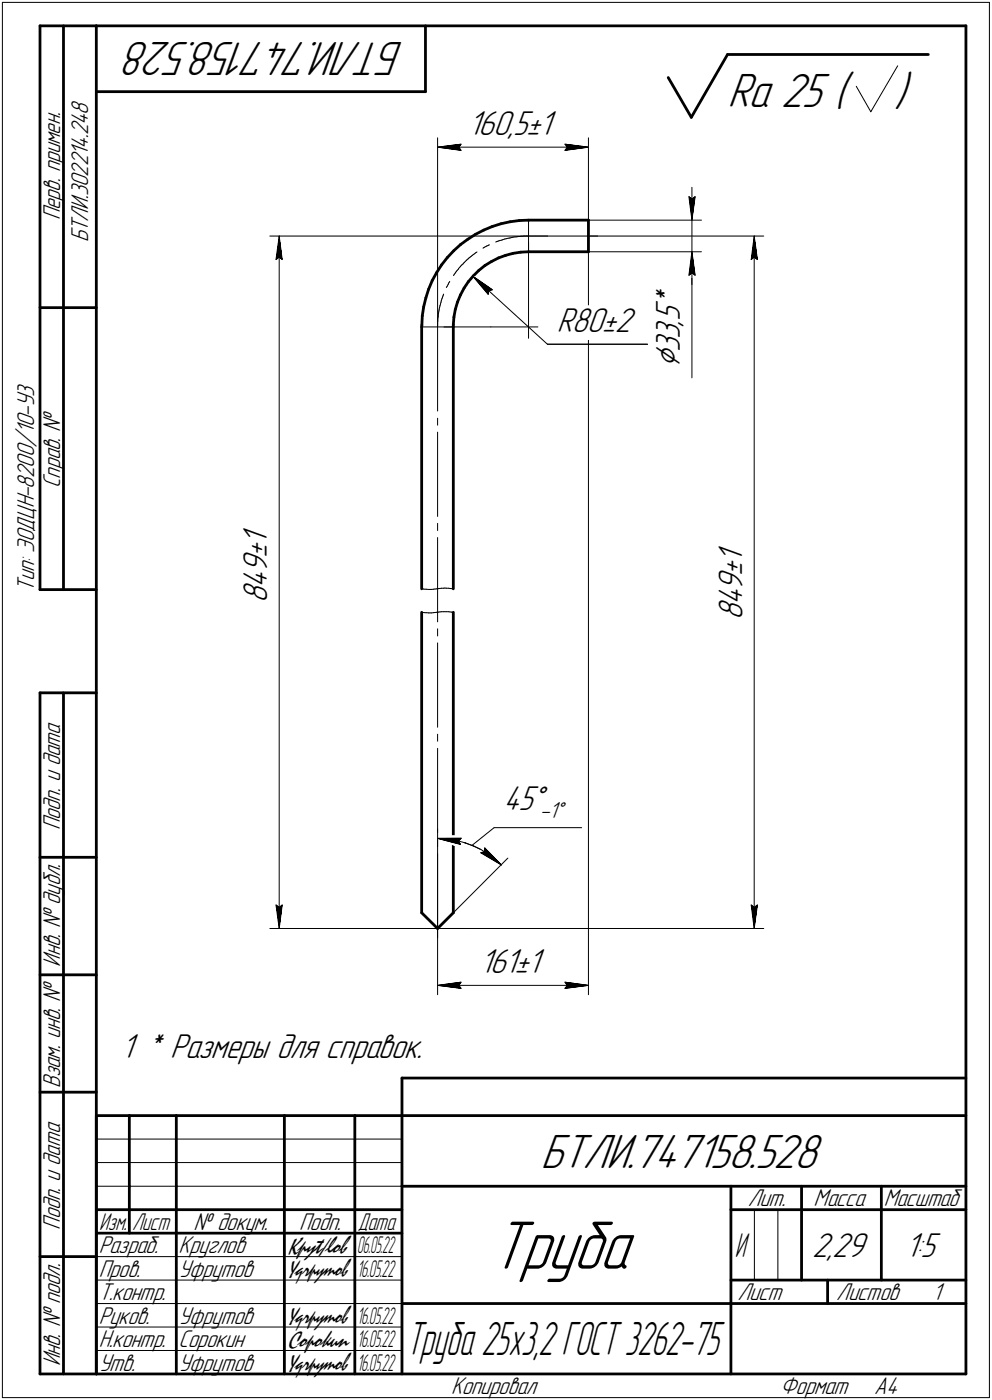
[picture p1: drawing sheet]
<svg xmlns="http://www.w3.org/2000/svg" width="211mm" height="298mm" viewBox="0 0 211 298" stroke-linecap="round" stroke-linejoin="round" font-family="sans-serif">
<defs><g id="words">
<text font-size="15.6" x="104.4" y="270.1">Труба</text>
<g font-size="10.9">
<text x="85.9" y="9" transform="rotate(-180 85.9 9)">БТЛИ.747158.528</text>
<text x="154.8" y="22.8">Ra 25 (</text>
<text x="190.3" y="22.8">)</text>
<text x="115.1" y="248.5">БТЛИ.747158.528</text>
</g>
<text font-size="10.5" x="86.4" y="288.5">Труба 25х3,2 ГОСТ 3262-75</text>
<text font-size="8.5" x="144.7" y="78.4" transform="rotate(-90 144.7 78.4)">Ç</text>
<g font-size="7.8">
<text x="99.6" y="28.8">160,5±1</text>
<text x="144.7" y="65.6" transform="rotate(-90 144.7 65.6)">*</text>
<text x="118.5" y="70.7">R80±2</text>
<text x="144.7" y="69.4" transform="rotate(-90 144.7 69.4)">,</text>
<text x="144.7" y="68.4" transform="rotate(-90 144.7 68.4)">5</text>
<text x="144.7" y="75" transform="rotate(-90 144.7 75)">3</text>
<text x="144.7" y="72.2" transform="rotate(-90 144.7 72.2)">3</text>
<text x="56.9" y="118.8" transform="rotate(-90 56.9 118.8)">±</text>
<text x="56.9" y="116" transform="rotate(-90 56.9 116)">1</text>
<text x="157.9" y="119.8" transform="rotate(-90 157.9 119.8)">1</text>
<text x="56.9" y="125.2" transform="rotate(-90 56.9 125.2)">4</text>
<text x="56.9" y="122" transform="rotate(-90 56.9 122)">9</text>
<text x="157.9" y="125.7" transform="rotate(-90 157.9 125.7)">9</text>
<text x="157.9" y="122.5" transform="rotate(-90 157.9 122.5)">±</text>
<text x="56.9" y="128.4" transform="rotate(-90 56.9 128.4)">8</text>
<text x="157.9" y="128.9" transform="rotate(-90 157.9 128.9)">4</text>
<text x="157.9" y="132.1" transform="rotate(-90 157.9 132.1)">8</text>
<text x="107.1" y="172.3">45Å</text>
<text x="102.1" y="207.2">161±1</text>
<text x="25.8" y="225.2">1 * Размеры для справок.</text>
<text x="172.8" y="267.5">2,29</text>
<text x="192.6" y="267.5">1:5</text>
</g>
<text font-size="7.5" x="156.3" y="267.5">И</text>
<g font-size="5.5">
<text x="12.8" y="46.9" transform="rotate(-90 12.8 46.9)">Перв. примен.</text>
<text x="18.8" y="51.6" transform="rotate(-90 18.8 51.6)">БТЛИ.302214.248</text>
<text x="12.8" y="103.8" transform="rotate(-90 12.8 103.8)">Справ. №</text>
<text x="7.3" y="126" transform="rotate(-90 7.3 126)">Тип: ЭОДЦН-8200/10-У3</text>
<text x="12.8" y="176.7" transform="rotate(-90 12.8 176.7)">Подп. и дата</text>
<text x="12.8" y="205.8" transform="rotate(-90 12.8 205.8)">Инв. № дубл.</text>
<text x="12.8" y="231.6" transform="rotate(-90 12.8 231.6)">Взам. инв. №</text>
<text x="159.1" y="256.8">Лит.</text>
<text x="173.1" y="256.8">Масса</text>
<text x="188" y="256.8">Масштаб</text>
<text x="12.8" y="261.7" transform="rotate(-90 12.8 261.7)">Подп. и дата</text>
<text x="41.2" y="261.8">№ докум.</text>
<text x="63.6" y="261.8">Подп.</text>
<text x="21" y="266.8">Разраб.</text>
<text x="38" y="266.8">Круглов</text>
<text x="21" y="271.8">Пров.</text>
<text x="38" y="271.8">Уфрутов</text>
<text x="21" y="276.8">Т.контр.</text>
<text x="21" y="281.8">Руков.</text>
<text x="38" y="281.8">Уфрутов</text>
<text x="156.9" y="276.8">Лист</text>
<text x="177.9" y="276.8">Листов</text>
<text x="198.4" y="276.8">1</text>
<text x="21" y="286.8">Н.контр.</text>
<text x="38" y="286.8">Сорокин</text>
<text x="12.8" y="290.8" transform="rotate(-90 12.8 290.8)">Инв. № подл.</text>
<text x="21" y="291.8">Утв.</text>
<text x="38" y="291.8">Уфрутов</text>
<text x="96" y="296.8">Копировал</text>
<text x="166" y="296.8">Формат</text>
<text x="186" y="296.8">A4</text>
</g>
<g font-size="5.4">
<text x="21.1" y="261.8">Изм.</text>
<text x="28.1" y="261.8">Лист</text>
<text x="76.1" y="261.8">Дата</text>
</g>
<g font-size="5.3">
<text x="61.1" y="266.9">Kpyt/lob</text>
<text x="76" y="271.8">1</text>
<text x="76.8" y="271.8">6.05.22</text>
<text x="76" y="281.8">1</text>
<text x="76.8" y="281.8">6.05.22</text>
<text x="61.1" y="286.9">Copokun</text>
<text x="76" y="286.8">1</text>
<text x="76.8" y="286.8">6.05.22</text>
<text x="76" y="291.8">1</text>
<text x="76.8" y="291.8">6.05.22</text>
</g>
<g font-size="5.2">
<text x="114.9" y="174.1">-1Å</text>
<text x="76" y="266.8">06.05.22</text>
<text x="61.2" y="271.9">Yqrpymob</text>
<text x="61.2" y="281.9">Yqrpymob</text>
<text x="61.2" y="291.9">Yqrpymob</text>
</g>
</g></defs>
<g fill="none" stroke="#000" stroke-width=".59">
<path d="M8.5 5.5v120zM8.5 5.5h12zM13.5 5.5v120zM20.5 5.5v287zM20.5 5.5h185zM20.5 19.5h70zM90.5 5.5v14zM142.2 16.5l4.9 8.5zM154.8 11.6l-7.7 13.4zM154.8 11.6h42.7zM205.5 5.5v287zM91.9 59.7l-.7 1.9z"/>
<path d="M92.9 58l-1 1.7zM93.9 56.4l-1 1.6zM95.2 54.8l-1.3 1.6zM96.5 53.4l1.5-1.3zM96.5 53.4l-1.3 1.4zM98 52.1l1.5-1.2zM99.5 50.9l1.7-1zM99.7 59.9l-1 1.4zM100.7 58.7l-1 1.2zM101.2 49.9l1.7-.9zM101.9 57.6l1.3-1.1zM101.9 57.6l-1.2 1.1z"/>
<path d="M102.9 49l1.8-.8zM103.2 56.5l1.4-.8zM104.6 55.7l1.4-.8zM104.7 48.2l1.9-.6zM106 54.9l1.6-.5zM106.6 47.6l1.9-.4zM107.6 54.4l1.5-.5zM108.5 47.2l1.9-.3zM109.1 53.9l1.7-.2zM110.4 46.9h2zM110.8 53.7l1.6-.1zM112.4 46.9h12.8z"/>
<path d="M112.4 53.6h12.8zM125.2 46.9v6.7zM8.5 65.5h12zM89.7 69.6v55.7zM89.7 69.2v.4zM89.8 67.3l-.1 1.9zM90.1 65.3l-.3 2zM90.6 63.4l-.5 1.9zM91.2 61.6l-.6 1.8zM96.4 69.1v.5zM96.4 69.6v55.7zM96.6 67.5l-.2 1.6z"/>
<path d="M96.9 65.9l-.3 1.6zM97.3 64.3l-.4 1.6zM98 62.8l-.7 1.5zM98.7 61.3l-.7 1.5zM8.5 125.5h12zM89.7 130.3v64zM96.4 130.3v64zM8.5 147.5v145zM8.5 147.5h12zM13.5 147.5v145zM8.5 182.5h12zM89.7 194.3l3.4 3.4z"/>
<path d="M96.4 194.3l-3.3 3.4zM8.5 207.5h12zM8.5 232.5h12zM20.5 237.5v15zM20.5 237.5h7zM27.5 237.5v15zM27.5 237.5h10zM37.5 237.5v15zM37.5 237.5h23zM60.5 237.5v15zM60.5 237.5h15zM75.5 237.5v15z"/>
<path d="M75.5 237.5h10zM85.5 229.5h120zM85.5 237.5h120zM85.5 237.5v15zM85.5 229.5v8zM20.5 252.5v40zM20.5 257.5h65zM27.5 252.5v10zM37.5 252.5v40zM60.5 252.5v40zM75.5 252.5v40zM85.5 252.5v40z"/>
<path d="M85.5 252.5h120zM155.5 252.5v40zM155.5 257.5h15zM170.5 252.5v20zM170.5 257.5h35zM187.5 252.5v20zM8.5 267.5h12zM20.5 262.5h65zM85.5 277.5h70zM155.5 277.5h50zM155.5 272.5h50zM176.1 272.5v5z"/>
<path d="M8.5 292.5h12zM20.5 292.5h185z"/>
</g>
<g fill="none" stroke="#000" stroke-width=".21">
<path d="M.5 .5v297zM.5 .5h210zM182.2 18.4l3.1 5.4zM191 14l-5.7 9.8zM210.5 .5v297zM93.1 29.3v40.3zM93.1 31.3l5-.6zM93.1 31.3l5 .7zM93.1 31.3h32.1zM97.6 31.3l.5 .7zM98.1 30.7l-.5 .6zM120.2 32l5-.7z"/>
<path d="M120.2 30.7l.5 .6zM120.2 30.7l5 .6zM120.7 31.3l-.5 .7zM125.2 29.3v17.6zM147.2 39.9v7zM57.4 50.2h59.1zM58.7 55.2l.7-.5zM59.4 50.2l.6 5zM59.4 54.7l.6 .5zM59.4 50.2l-.7 5zM59.4 50.2v147.5zM95.7 59.9l-.2 .2z"/>
<path d="M96.5 58.6h.1M96.6 58.4l-.1 .2zM96.8 58.2l-.2 .2zM96.9 58l-.1 .2zM97.1 57.7l-.2 .3zM97.3 57.5l-.2 .2zM97.5 57.4l-.2 .1zM97.6 57.1l-.1 .3zM97.7 56.9l-.1 .2zM97.9 56.8l-.2 .1zM98.1 56.6l-.2 .2zM98.3 56.4l.2-.2z"/>
<path d="M98.3 56.4l-.2 .2zM98.6 56l-.1 .2zM98.8 55.8l-.2 .2zM99 55.7l-.2 .1zM99.2 55.5l-.2 .2zM99.4 55.3l.2-.2zM99.4 55.3l-.2 .2zM99.7 54.9l.2-.1zM99.7 54.9l-.1 .2zM99.9 54.8l.2-.1zM100.1 54.7l.2-.2zM100.3 54.5l.2-.2z"/>
<path d="M100.5 54.3l.3-.2zM100.6 58.8l4.1 2.9zM100.6 58.8l3.2 3.9zM100.6 58.8l15.9 14.5zM100.8 54.1l.2-.1zM101.1 53.8l.2-.1zM101.1 53.8l-.1 .2zM101.3 53.7l.2-.1zM102.7 52.8l.2-.1zM102.9 52.7l.2-.1zM103.1 52.6l.2-.1zM103.3 52.5l.2-.1z"/>
<path d="M103.5 52.4l.3-.1zM103.8 52.3l.2-.1zM104.1 52.1h.1M105.5 51.5l.2-.1zM105.7 51.4h.2zM105.9 51.4l.2-.1zM106.1 51.3l.3-.1zM106.4 51.2l.2-.1zM106.6 51.1h.3zM106.9 51.1l.2-.1zM107.1 51l.3-.1zM107.4 50.9l.2-.1z"/>
<path d="M107.6 50.8h.3zM107.9 50.8l.2-.1zM108.1 50.7h.3zM108.4 50.7l.2-.1zM108.6 50.6l.3-.1zM108.9 50.5h.2zM109.1 50.5h.2zM109.3 50.5l.3-.1zM109.6 50.4h.3zM109.9 50.4h.2zM110.1 50.4l.3-.1zM110.4 50.3h.2z"/>
<path d="M110.6 50.3h.3zM110.9 50.3h.2zM111.1 50.3l.3-.1zM111.4 50.2h.3zM111.7 50.2h.2zM111.9 50.2h.3zM112.2 50.2h.2zM112.4 46.9v6.7zM112.4 50.2h14.8zM112.4 51.6v10.2zM125.2 53.6v158.2zM125.2 50.2h37.3z"/>
<path d="M125.2 53.6h24zM125.2 46.9h24zM146.6 58.6l.6-.5zM146.6 41.9l.6 .5zM146.6 41.9l.6 5zM147.2 53.6v5zM147.2 58.6v21.8zM147.2 53.6l-.6 5zM147.2 58.1l.7 .5zM147.2 53.6l.7 5zM147.2 53.6v7zM147.2 42.4l.7-.5z"/>
<path d="M147.2 46.9v6.7zM147.9 41.9l-.7 5zM159.8 55.2l.6-.5zM160.4 50.2l.7 5zM160.4 54.7l.7 .5zM160.4 50.2l-.6 5zM160.4 50.2v147.5zM89.7 69.6h6.7zM93.1 68.6v.3zM93.1 68.9v.2zM93.1 69.1v.3zM93.1 69.4v.2z"/>
<path d="M93.1 69.6v17.9zM93.1 67.9v.2zM93.1 68.1v.3zM93.1 68.4v.2zM93.2 67.6l-.1 .3zM93.2 67.1v.3zM93.2 67.4v.2zM93.3 66.8l-.1 .3zM93.3 66.6v.2zM93.3 66.3v.3zM93.4 66.1l-.1 .2zM93.4 65.8v.3z"/>
<path d="M93.5 65.6l-.1 .2zM93.6 65.3l-.1 .3zM93.6 65.1v.2zM93.7 64.9l-.1 .2zM93.7 64.6v.3zM93.8 64.3l-.1 .3zM93.9 64.1l-.1 .2zM93.9 63.8v.3zM94 63.6l-.1 .2zM94.1 63.4l-.1 .2zM94.2 63.1l-.1 .3zM94.3 62.9l-.1 .2z"/>
<path d="M94.4 62.6h.1M94.4 62.7l-.1 .2zM94.4 69.6h10zM95.1 61l-.1 .2zM95.2 60.8l-.1 .2zM95.3 60.5l-.1 .3zM95.4 60.3l-.1 .2zM95.5 60.1l-.1 .2zM103.9 61.8l.8-.1zM103.9 61.8l-.1 .9zM104.4 69.6h10zM112.4 61.8v10.2z"/>
<path d="M116.5 73.3h21.3zM93.1 89v1.5zM93.1 92v17.9zM93.1 111.4v1.5zM93.1 114.4v10.9zM89.7 130.3l.4 .1zM89.7 125.3l.4 .1zM90.1 130.4h.3zM90.1 125.4h.3zM90.4 130.4h.4zM90.4 125.4h.4zM90.8 130.4l.3 .1z"/>
<path d="M90.8 125.4l.3 .1zM91.1 130.5h.4zM91.1 125.5h.4zM91.5 130.5h.3zM91.5 125.5h.3zM91.8 130.5l.4-.1zM91.8 125.5l.4-.1zM92.2 130.4h.3zM92.2 125.4h.3zM92.5 130.4l.4-.1zM92.5 125.4l.4-.1zM92.9 130.3h.4z"/>
<path d="M92.9 125.3h.4zM93.1 125.3v5zM93.1 130.3v2.1zM93.1 133.9v1.5zM93.1 136.9v17.9zM93.3 130.3h.3zM93.3 125.3h.3zM93.6 130.3l.3-.1zM93.6 125.3l.3-.1zM93.9 130.2h.4zM93.9 125.2h.4zM94.3 130.2h.4z"/>
<path d="M94.3 125.2h.4zM94.7 130.2h.3zM94.7 125.2h.3zM95 130.2h.4zM95 125.2h.4zM95.4 130.2l.3 .1zM95.4 125.2l.3 .1zM95.7 130.3h.4zM95.7 125.3h.4zM96.1 130.3h.3zM96.1 125.3h.3zM93.1 156.3v1.5z"/>
<path d="M93.1 159.3v17.9zM93.1 178.7v1.5zM93.1 178.5h.6zM93.1 176.5v21.2zM93.1 178.5l5-.1zM93.1 178.5l4.9 1.2zM93.7 178.5l1.8 .1zM95.5 178.6l1.8 .3zM97.3 178.9l1.7 .6zM97.5 179l.6-.6zM97.5 179l.5 .7zM99 179.5l1.7 .6z"/>
<path d="M100.4 180l4.7-3.8zM105.1 176.2h18.6zM57.4 197.7h41.3zM58.7 192.7l.7 5zM58.7 192.7l.7 .5zM59.4 193.2l.6-.5zM60 192.7l-.6 5zM93.1 181.7v17.9zM93.1 197.7v14.1zM93.1 197.7h69.4zM100.7 180.1l1.6 .7zM102.3 181.5l4.3 2.6z"/>
<path d="M102.3 181.5l.8-.2zM102.3 180.8l1.5 1zM103.1 180.5v.8zM103.1 180.5l3.5 3.6zM103.8 181.8l1.5 1.1zM105.3 182.9l1.3 1.2zM108 182.7l-11.6 11.6zM159.8 192.7l.6 5zM159.8 192.7l.6 .5zM160.4 193.2l.7-.5zM161.1 192.7l-.7 5zM93.1 209.8l5-.7z"/>
<path d="M93.1 209.8l5 .6zM93.1 209.8h32.1zM97.6 209.8l.5 .6zM98.1 209.1l-.5 .7zM120.2 210.4l5-.6zM120.2 209.1l.5 .7zM120.2 209.1l5 .7zM120.7 209.8l-.5 .6zM20.5 252.5h65zM20.5 242.5h65zM20.5 247.5h65zM160.5 257.5v15z"/>
<path d="M165.5 257.5v15zM20.5 267.5h65zM20.5 272.5h65zM20.5 277.5h65zM.5 297.5h210zM20.5 282.5h65zM20.5 287.5h65z"/>
</g>
<g fill="#fff" stroke="#fff" stroke-width=".21">
<path d="M107.1 166.7h14.7zM107.1 166.7h14.7zM107.1 166.8h14.7zM107.1 166.8h14.7zM107.1 166.8h14.7zM107.1 166.9h14.7zM107.1 166.9h14.7zM107.1 167h14.7zM107.1 167h14.7zM107.1 167h14.7zM107.1 167.1h14.7zM107.1 167.1h14.7zM107.1 167.2h14.7zM107.1 167.2h14.7zM107.1 167.3h14.7zM107.1 167.3h14.7zM107.1 167.3h14.7zM107.1 167.4h14.7zM107.1 167.4h14.7zM107.1 167.5h14.7zM107.1 167.5h14.7zM107.1 167.6h14.7zM107.1 167.6h14.7zM107.1 167.6h14.7zM107.1 167.7h14.7zM107.1 167.7h14.7zM107.1 167.8h14.7zM107.1 167.8h14.7zM107.1 167.9h14.7zM107.1 167.9h14.7zM107.1 167.9h14.7zM107.1 168h14.7zM107.1 168h14.7zM107.1 168.1h14.7zM107.1 168.1h14.7zM107.1 168.1h14.7zM107.1 168.2h14.7zM107.1 168.2h14.7zM107.1 168.3h14.7zM107.1 168.3h14.7zM107.1 168.4h14.7zM107.1 168.4h14.7zM107.1 168.4h14.7zM107.1 168.5h14.7zM107.1 168.5h14.7zM107.1 168.6h14.7zM107.1 168.6h14.7zM107.1 168.7h14.7zM107.1 168.7h14.7zM107.1 168.7h14.7zM107.1 168.8h14.7zM107.1 168.8h14.7zM107.1 168.9h14.7zM107.1 168.9h14.7zM107.1 169h14.7zM107.1 169h14.7zM107.1 169h14.7zM107.1 169.1h14.7zM107.1 169.1h14.7zM107.1 169.2h14.7zM107.1 169.2h14.7zM107.1 169.2h14.7zM107.1 169.3h14.7zM107.1 169.3h14.7zM107.1 169.4h14.7zM107.1 169.4h14.7zM107.1 169.5h14.7zM107.1 169.5h14.7zM107.1 169.5h14.7zM107.1 169.6h14.7zM107.1 169.6h14.7zM107.1 169.7h14.7zM107.1 169.7h14.7zM107.1 169.8h14.7zM107.1 169.8h14.7zM107.1 169.8h14.7zM107.1 169.9h14.7zM107.1 169.9h14.7zM107.1 170h14.7zM107.1 170h14.7zM107.1 170.1h14.7zM107.1 170.1h14.7zM107.1 170.1h14.7zM107.1 170.2h14.7zM107.1 170.2h14.7zM107.1 170.3h14.7zM107.1 170.3h14.7zM107.1 170.3h14.7zM107.1 170.4h14.7zM107.1 170.4h14.7zM107.1 170.5h14.7zM107.1 170.5h14.7zM107.1 170.6h14.7zM107.1 170.6h14.7zM107.1 170.6h14.7zM107.1 170.7h14.7zM107.1 170.7h14.7zM107.1 170.8h14.7zM107.1 170.8h14.7zM107.1 170.9h14.7zM107.1 170.9h14.7zM107.1 170.9h14.7zM107.1 171h14.7zM107.1 171h14.7zM107.1 171.1h14.7zM107.1 171.1h14.7zM107.1 171.2h14.7zM107.1 171.2h14.7zM107.1 171.2h14.7zM107.1 171.3h14.7zM107.1 171.3h14.7zM107.1 171.4h14.7zM107.1 171.4h14.7zM107.1 171.4h14.7zM107.1 171.5h14.7zM107.1 171.5h14.7zM107.1 171.6h14.7zM107.1 171.6h14.7zM107.1 171.7h14.7zM107.1 171.7h14.7zM107.1 171.7h14.7zM107.1 171.8h14.7zM107.1 171.8h14.7zM107.1 171.9h14.7zM107.1 171.9h14.7zM107.1 172h14.7zM107.1 172h14.7zM107.1 172h14.7zM107.1 172.1h14.7zM107.1 172.1h14.7zM107.1 172.2h14.7zM107.1 172.2h14.7zM107.1 172.3h14.7zM107.1 172.3h14.7zM107.1 172.3h14.7zM107.1 172.4h14.7zM107.1 172.4h14.7zM107.1 172.5h14.7zM107.1 172.5h14.7zM107.1 172.6h14.7zM107.1 172.6h14.7zM107.1 172.6h14.7zM107.1 172.7h14.7zM107.1 172.7h14.7zM107.1 172.8h14.7zM107.1 172.8h14.7zM107.1 172.8h14.7zM107.1 172.9h14.7zM107.1 172.9h14.7zM107.1 173h14.7zM107.1 173h14.7zM107.1 173.1h14.7zM107.1 173.1h14.7zM107.1 173.1h14.7zM107.1 173.2h14.7zM107.1 173.2h14.7zM107.1 173.3h14.7zM107.1 173.3h14.7zM107.1 173.4h14.7zM107.1 173.4h14.7zM107.1 173.4h14.7zM107.1 173.5h14.7zM107.1 173.5h14.7zM107.1 173.6h14.7zM107.1 173.6h14.7zM107.1 173.7h14.7zM107.1 173.7h14.7zM107.1 173.7h14.7zM107.1 173.8h14.7zM107.1 173.8h14.7zM107.1 173.9h14.7zM107.1 173.9h14.7zM107.1 173.9h14.7zM107.1 174h14.7zM107.1 174h14.7zM107.1 174.1h14.7zM107.1 174.1h14.7zM107.1 174.2h14.7zM107.1 174.2h14.7zM107.1 174.2h14.7zM107.1 174.3h14.7zM107.1 174.3h14.7zM107.1 174.4h14.7zM107.1 174.4h14.7zM107.1 174.5h14.7zM107.1 174.5h14.7zM107.1 174.5h14.7zM107.1 174.6h14.7zM107.1 174.6h14.7zM107.1 174.7h14.7zM107.1 174.7h14.7zM107.1 174.8h14.7zM107.1 174.8h14.7zM107.1 174.8h14.7zM107.1 174.9h14.7zM107.1 174.9h14.7zM107.1 175h14.7zM107.1 175h14.7zM107.1 175h14.7zM107.1 175.1h14.7zM107.1 175.1h14.7z"/>
<path d="M103 179.8h.2zM103 179.9h.2zM103 179.9h.3zM102.9 180h.4zM102.9 180h.4zM102.9 180h.5zM102.8 180.1h.6zM102.8 180.1h.7zM102.7 180.2h.8zM102.7 180.2h.8zM102.7 180.3h.9zM102.7 180.3h.9zM102.6 180.3h1.1zM102.6 180.4h1.1zM102.5 180.4h1.3zM102.5 180.5h1.3zM102.5 180.5h1.3zM102.4 180.6h1.5zM102.4 180.6h1.5zM102.4 180.6h1.6zM102.3 180.7h1.7zM102.3 180.7h1.8zM102.3 180.8h1.8zM102.2 180.8h1.9zM102.2 180.8h2zM102.2 180.9h2zM102.2 180.9h2.1zM102.1 181h2.2zM102.1 181h2.3zM102 181.1h2.4zM102 181.1h2.4zM102 181.1h2.4zM101.9 181.2h2.6zM101.9 181.2h2.6zM101.9 181.3h2.7zM101.9 181.3h2.7zM101.8 181.4h2.8zM101.8 181.4h2.9zM101.7 181.4h3zM101.7 181.5h3.1zM101.7 181.5h3.1zM101.6 181.6h3.3zM101.6 181.6h3.3zM101.6 181.7h3.3zM101.6 181.7h3.4zM101.7 181.7h3.3zM101.8 181.8h3.3zM101.9 181.8h3.2zM101.9 181.9h3.3zM102 181.9h3.2zM102.1 181.9h3.1zM102.2 182h3.1zM102.2 182h3.1zM102.3 182.1h3.1zM102.4 182.1h3zM102.4 182.2h3.1zM102.5 182.2h3zM102.6 182.2h2.9zM102.7 182.3h2.9zM102.7 182.3h2.9zM102.8 182.4h2.9zM102.9 182.4h2.8zM103 182.5h2.7zM103 182.5h2.7zM103.1 182.5h2.6zM103.2 182.6h2.6zM103.2 182.6h2.6zM103.3 182.7h2.5zM103.4 182.7h2.5zM103.4 182.8h2.5zM103.5 182.8h2.4zM103.6 182.8h2.3zM103.6 182.9h2.4zM103.7 182.9h2.3zM103.8 183h2.2zM103.9 183h2.1zM103.9 183h2.1zM104 183.1h2.1zM104.1 183.1h2zM104.1 183.2h2zM104.2 183.2h1.9zM104.3 183.3h1.9zM104.4 183.3h1.8zM104.4 183.3h1.8zM104.5 183.4h1.8zM104.6 183.4h1.7zM104.6 183.5h1.7zM104.7 183.5h1.6zM104.8 183.6h1.5zM104.9 183.6h1.5zM105.1 183.6h1.3zM105.2 183.7h1.2zM105.4 183.7h1zM105.5 183.8h1zM105.7 183.8h.8zM105.8 183.9h.7zM106 183.9h.6zM106.1 183.9h.5zM106.2 184h.4zM106.4 184h.2zM106.5 184.1h.1z"/>
<path d="M95 178h3.7zM94.8 178h3.9zM94.7 178.1h4zM94.5 178.1h4.2zM94.4 178.1h4.3zM94.2 178.2h4.5zM94 178.2h4.7zM93.9 178.3h4.8zM93.7 178.3h5zM93.6 178.4h5zM93.4 178.4h5.2zM93.3 178.4h5.3zM93.1 178.5h5.5zM93.2 178.5h5.4zM93.3 178.6h5.3zM93.3 178.6h5.3zM93.4 178.6h5.2zM93.5 178.7h5.1zM93.6 178.7h5zM93.6 178.8h5zM93.7 178.8h4.9zM93.8 178.9h4.8zM93.8 178.9h4.8zM93.9 178.9h4.7zM94 179h4.6zM94.1 179h4.5zM94.1 179.1h4.5zM94.2 179.1h4.4zM94.3 179.2h4.3zM94.3 179.2h4.3zM94.4 179.2h4.2zM94.5 179.3h4.1zM94.5 179.3h4.1zM94.6 179.4h4zM94.7 179.4h3.9zM94.7 179.5h3.8zM95 179.5h3.5zM95.1 179.5h3.4zM95.3 179.6h3.2zM95.5 179.6h3zM95.6 179.7h2.9zM95.8 179.7h2.7zM96 179.7h2.5zM96.1 179.8h2.4zM96.3 179.8h2.2zM96.5 179.9h2zM96.7 179.9h1.8zM96.9 180h1.6zM97 180h1.5zM97.2 180h1.2zM97.4 180.1h1zM97.5 180.1h.9zM97.7 180.2h.7zM97.9 180.2h.5zM98 180.3h.4zM98.2 180.3h.2z"/>
<path d="M100.6 58.9h.2zM100.7 58.9h.3zM100.7 59h.3zM100.7 59h.5zM100.7 59.1h.6zM100.8 59.1h.6zM100.8 59.1h.7zM100.8 59.2h.8zM100.8 59.2h.9zM100.8 59.3h1.1zM100.8 59.3h1.2zM100.9 59.4h1.2zM100.9 59.4h1.3zM100.9 59.4h1.4zM100.9 59.5h1.5zM101 59.5h1.5zM101 59.6h1.5zM101 59.6h1.6zM101 59.6h1.7zM101 59.7h1.7zM101 59.7h1.8zM101.1 59.8h1.8zM101.1 59.8h1.8zM101.1 59.9h1.9zM101.1 59.9h1.9zM101.2 59.9h1.9zM101.2 60h2zM101.2 60h2zM101.2 60.1h2.1zM101.3 60.1h2zM101.3 60.2h2.1zM101.3 60.2h2.2zM101.3 60.2h2.2zM101.3 60.3h2.3zM101.3 60.3h2.4zM101.4 60.4h2.3zM101.4 60.4h2.4zM101.4 60.5h2.4zM101.4 60.5h2.5zM101.4 60.5h2.6zM101.5 60.6h2.5zM101.5 60.6h2.6zM101.6 60.7h2.5zM101.6 60.7h2.6zM101.6 60.7h2.7zM101.7 60.8h2.7zM101.7 60.8h2.7zM101.7 60.9h2.8zM101.8 60.9h2.7zM101.8 61h2.8zM101.9 61h2.7zM101.9 61h2.8zM101.9 61.1h2.9zM101.9 61.1h2.9zM102 61.2h2.9zM102 61.2h2.9zM102.1 61.3h2.9zM102.1 61.3h3zM102.1 61.3h3.1zM102.2 61.4h3zM102.2 61.4h3.1zM102.2 61.5h3.1zM102.3 61.5h3.1zM102.3 61.6h3.2zM102.3 61.6h3.2zM102.4 61.6h3.1zM102.4 61.7h3.1zM102.4 61.7h3zM102.5 61.8h2.9zM102.5 61.8h2.8zM102.5 61.8h2.8zM102.6 61.9h2.6zM102.6 61.9h2.6zM102.7 62h2.5zM102.7 62h2.4zM102.7 62.1h2.4zM102.8 62.1h2.3zM102.8 62.1h2.2zM102.8 62.2h2.2zM102.9 62.2h2zM102.9 62.3h2zM103 62.3h1.9zM103 62.4h1.8zM103 62.4h1.8zM103 62.4h1.7zM103.1 62.5h1.6zM103.1 62.5h1.5zM103.2 62.6h1.4zM103.2 62.6h1.4zM103.2 62.7h1.4zM103.3 62.7h1.2zM103.3 62.7h1.2zM103.3 62.8h1.1zM103.4 62.8h1zM103.4 62.9h1zM103.4 62.9h.9zM103.5 62.9h.8zM103.5 63h.8zM103.5 63h.7zM103.6 63.1h.6zM103.6 63.1h.5zM103.6 63.2h.5zM103.7 63.2h.4zM103.7 63.2h.3zM103.8 63.3h.2zM103.8 63.3h.1z"/>
<path d="M118.5 65.2h17.3zM118.5 65.2h17.3zM118.5 65.2h17.3zM118.5 65.3h17.3zM118.5 65.3h17.3zM118.5 65.4h17.3zM118.5 65.4h17.3zM118.5 65.4h17.3zM118.5 65.5h17.3zM118.5 65.5h17.3zM118.5 65.6h17.3zM118.5 65.6h17.3zM118.5 65.7h17.3zM118.5 65.7h17.3zM118.5 65.7h17.3zM118.5 65.8h17.3zM118.5 65.8h17.3zM118.5 65.9h17.3zM118.5 65.9h17.3zM118.5 66h17.3zM118.5 66h17.3zM118.5 66h17.3zM118.5 66.1h17.3zM118.5 66.1h17.3zM118.5 66.2h17.3zM118.5 66.2h17.3zM118.5 66.3h17.3zM118.5 66.3h17.3zM118.5 66.3h17.3zM118.5 66.4h17.3zM118.5 66.4h17.3zM118.5 66.5h17.3zM118.5 66.5h17.3zM118.5 66.5h17.3zM118.5 66.6h17.3zM118.5 66.6h17.3zM118.5 66.7h17.3zM118.5 66.7h17.3zM118.5 66.8h17.3zM118.5 66.8h17.3zM118.5 66.8h17.3zM118.5 66.9h17.3zM118.5 66.9h17.3zM118.5 67h17.3zM118.5 67h17.3zM118.5 67.1h17.3zM118.5 67.1h17.3zM118.5 67.1h17.3zM118.5 67.2h17.3zM118.5 67.2h17.3zM118.5 67.3h17.3zM118.5 67.3h17.3zM118.5 67.4h17.3zM118.5 67.4h17.3zM118.5 67.4h17.3zM118.5 67.5h17.3zM118.5 67.5h17.3zM118.5 67.6h17.3zM118.5 67.6h17.3zM118.5 67.6h17.3zM118.5 67.7h17.3zM118.5 67.7h17.3zM118.5 67.8h17.3zM118.5 67.8h17.3zM118.5 67.9h17.3zM118.5 67.9h17.3zM118.5 67.9h17.3zM118.5 68h17.3zM118.5 68h17.3zM118.5 68.1h17.3zM118.5 68.1h17.3zM118.5 68.2h17.3zM118.5 68.2h17.3zM118.5 68.2h17.3zM118.5 68.3h17.3zM118.5 68.3h17.3zM118.5 68.4h17.3zM118.5 68.4h17.3zM118.5 68.5h17.3zM118.5 68.5h17.3zM118.5 68.5h17.3zM118.5 68.6h17.3zM118.5 68.6h17.3zM118.5 68.7h17.3zM118.5 68.7h17.3zM118.5 68.7h17.3zM118.5 68.8h17.3zM118.5 68.8h17.3zM118.5 68.9h17.3zM118.5 68.9h17.3zM118.5 69h17.3zM118.5 69h17.3zM118.5 69h17.3zM118.5 69.1h17.3zM118.5 69.1h17.3zM118.5 69.2h17.3zM118.5 69.2h17.3zM118.5 69.3h17.3zM118.5 69.3h17.3zM118.5 69.3h17.3zM118.5 69.4h17.3zM118.5 69.4h17.3zM118.5 69.5h17.3zM118.5 69.5h17.3zM118.5 69.6h17.3zM118.5 69.6h17.3zM118.5 69.6h17.3zM118.5 69.7h17.3zM118.5 69.7h17.3zM118.5 69.8h17.3zM118.5 69.8h17.3zM118.5 69.8h17.3zM118.5 69.9h17.3zM118.5 69.9h17.3zM118.5 70h17.3zM118.5 70h17.3zM118.5 70.1h17.3zM118.5 70.1h17.3zM118.5 70.1h17.3zM118.5 70.2h17.3zM118.5 70.2h17.3zM118.5 70.3h17.3zM118.5 70.3h17.3zM118.5 70.4h17.3zM118.5 70.4h17.3zM118.5 70.4h17.3zM118.5 70.5h17.3zM118.5 70.5h17.3zM118.5 70.6h17.3zM118.5 70.6h17.3zM118.5 70.7h17.3zM118.5 70.7h17.3zM118.5 70.7h17.3zM118.5 70.8h17.3zM118.5 70.8h17.3zM118.5 70.9h17.3zM118.5 70.9h17.3zM118.5 71h17.3zM118.5 71h17.3zM118.5 71h17.3zM118.5 71.1h17.3zM118.5 71.1h17.3zM118.5 71.2h17.3zM118.5 71.2h17.3zM118.5 71.2h17.3zM118.5 71.3h17.3zM118.5 71.3h17.3zM118.5 71.4h17.3zM118.5 71.4h17.3zM118.5 71.5h17.3zM118.5 71.5h17.3zM118.5 71.5h17.3zM118.5 71.6h17.3zM118.5 71.6h17.3zM118.5 71.7h17.3zM118.5 71.7h17.3zM118.5 71.8h17.3zM118.5 71.8h17.3zM118.5 71.8h17.3zM118.5 71.9h17.3zM118.5 71.9h17.3zM118.5 72h17.3zM118.5 72h17.3zM118.5 72.1h17.3zM118.5 72.1h17.3zM118.5 72.1h17.3zM118.5 72.2h17.3zM118.5 72.2h17.3z"/>
<path d="M102.1 201.6h14.1zM102.1 201.6h14.1zM102.1 201.7h14.1zM102.1 201.7h14.1zM102.1 201.8h14.1zM102.1 201.8h14.1zM102.1 201.8h14.1zM102.1 201.9h14.1zM102.1 201.9h14.1zM102.1 202h14.1zM102.1 202h14.1zM102.1 202.1h14.1zM102.1 202.1h14.1zM102.1 202.1h14.1zM102.1 202.2h14.1zM102.1 202.2h14.1zM102.1 202.3h14.1zM102.1 202.3h14.1zM102.1 202.4h14.1zM102.1 202.4h14.1zM102.1 202.4h14.1zM102.1 202.5h14.1zM102.1 202.5h14.1zM102.1 202.6h14.1zM102.1 202.6h14.1zM102.1 202.6h14.1zM102.1 202.7h14.1zM102.1 202.7h14.1zM102.1 202.8h14.1zM102.1 202.8h14.1zM102.1 202.9h14.1zM102.1 202.9h14.1zM102.1 202.9h14.1zM102.1 203h14.1zM102.1 203h14.1zM102.1 203.1h14.1zM102.1 203.1h14.1zM102.1 203.2h14.1zM102.1 203.2h14.1zM102.1 203.2h14.1zM102.1 203.3h14.1zM102.1 203.3h14.1zM102.1 203.4h14.1zM102.1 203.4h14.1zM102.1 203.5h14.1zM102.1 203.5h14.1zM102.1 203.5h14.1zM102.1 203.6h14.1zM102.1 203.6h14.1zM102.1 203.7h14.1zM102.1 203.7h14.1zM102.1 203.8h14.1zM102.1 203.8h14.1zM102.1 203.8h14.1zM102.1 203.9h14.1zM102.1 203.9h14.1zM102.1 204h14.1zM102.1 204h14.1zM102.1 204h14.1zM102.1 204.1h14.1zM102.1 204.1h14.1zM102.1 204.2h14.1zM102.1 204.2h14.1zM102.1 204.3h14.1zM102.1 204.3h14.1zM102.1 204.3h14.1zM102.1 204.4h14.1zM102.1 204.4h14.1zM102.1 204.5h14.1zM102.1 204.5h14.1zM102.1 204.6h14.1zM102.1 204.6h14.1zM102.1 204.6h14.1zM102.1 204.7h14.1zM102.1 204.7h14.1zM102.1 204.8h14.1zM102.1 204.8h14.1zM102.1 204.9h14.1zM102.1 204.9h14.1zM102.1 204.9h14.1zM102.1 205h14.1zM102.1 205h14.1zM102.1 205.1h14.1zM102.1 205.1h14.1zM102.1 205.1h14.1zM102.1 205.2h14.1zM102.1 205.2h14.1zM102.1 205.3h14.1zM102.1 205.3h14.1zM102.1 205.4h14.1zM102.1 205.4h14.1zM102.1 205.4h14.1zM102.1 205.5h14.1zM102.1 205.5h14.1zM102.1 205.6h14.1zM102.1 205.6h14.1zM102.1 205.7h14.1zM102.1 205.7h14.1zM102.1 205.7h14.1zM102.1 205.8h14.1zM102.1 205.8h14.1zM102.1 205.9h14.1zM102.1 205.9h14.1zM102.1 206h14.1zM102.1 206h14.1zM102.1 206h14.1zM102.1 206.1h14.1zM102.1 206.1h14.1zM102.1 206.2h14.1zM102.1 206.2h14.1zM102.1 206.2h14.1zM102.1 206.3h14.1zM102.1 206.3h14.1zM102.1 206.4h14.1zM102.1 206.4h14.1zM102.1 206.5h14.1zM102.1 206.5h14.1zM102.1 206.5h14.1zM102.1 206.6h14.1zM102.1 206.6h14.1zM102.1 206.7h14.1zM102.1 206.7h14.1zM102.1 206.8h14.1zM102.1 206.8h14.1zM102.1 206.8h14.1zM102.1 206.9h14.1zM102.1 206.9h14.1zM102.1 207h14.1zM102.1 207h14.1zM102.1 207.1h14.1zM102.1 207.1h14.1zM102.1 207.1h14.1zM102.1 207.2h14.1zM102.1 207.2h14.1zM102.1 207.3h14.1zM102.1 207.3h14.1zM102.1 207.3h14.1zM102.1 207.4h14.1zM102.1 207.4h14.1zM102.1 207.5h14.1zM102.1 207.5h14.1zM102.1 207.6h14.1zM102.1 207.6h14.1zM102.1 207.6h14.1zM102.1 207.7h14.1zM102.1 207.7h14.1zM102.1 207.8h14.1zM102.1 207.8h14.1zM102.1 207.9h14.1zM102.1 207.9h14.1zM102.1 207.9h14.1zM102.1 208h14.1zM102.1 208h14.1zM102.1 208.1h14.1zM102.1 208.1h14.1zM102.1 208.2h14.1zM102.1 208.2h14.1zM102.1 208.2h14.1zM102.1 208.3h14.1zM102.1 208.3h14.1zM102.1 208.4h14.1zM102.1 208.4h14.1zM102.1 208.4h14.1zM102.1 208.5h14.1zM102.1 208.5h14.1zM102.1 208.6h14.1zM102.1 208.6h14.1zM102.1 208.7h14.1zM102.1 208.7h14.1z"/>
<path d="M98.3 208.6h.3zM97.9 208.6h.7zM97.6 208.7h1zM97.2 208.7h1.4zM96.9 208.7h1.7zM96.6 208.8h2zM96.2 208.8h2.4zM95.9 208.9h2.7zM95.5 208.9h3.1zM95.2 209h3.4zM94.9 209h3.7zM94.8 209h3.8zM94.7 209.1h3.9zM94.6 209.1h4zM94.5 209.2h4.1zM94.4 209.2h4.2zM94.3 209.3h4.3zM94.2 209.3h4.4zM94.1 209.3h4.5zM94 209.4h4.6zM93.9 209.4h4.7zM93.8 209.5h4.8zM93.7 209.5h4.9zM93.6 209.5h5zM93.5 209.6h5.1zM93.4 209.6h5.2zM93.3 209.7h5.3zM93.2 209.7h5.4zM93.1 209.8h5.5zM93.2 209.8h5.4zM93.3 209.8h5.3zM93.4 209.9h5.2zM93.5 209.9h5.1zM93.6 210h5zM93.7 210h4.9zM93.9 210.1h4.7zM93.9 210.1h4.7zM94.1 210.1h4.5zM94.1 210.2h4.5zM94.3 210.2h4.3zM94.4 210.3h4.2zM94.5 210.3h4.1zM94.6 210.4h4zM94.7 210.4h3.9zM94.8 210.4h3.8zM94.9 210.5h3.7zM95.2 210.5h3.4zM95.5 210.6h3.1zM95.8 210.6h2.8zM96.1 210.7h2.5zM96.4 210.7h2.2zM96.7 210.7h1.9zM97.1 210.8h1.5zM97.4 210.8h1.2zM97.7 210.9h.9zM98 210.9h.6zM98.3 210.9h.3z"/>
<path d="M119.7 208.6h.3zM119.7 208.6h.7zM119.7 208.7h1zM119.7 208.7h1.3zM119.7 208.7h1.7zM119.7 208.8h2zM119.7 208.8h2.3zM119.7 208.9h2.7zM119.7 208.9h3zM119.7 209h3.4zM119.7 209h3.7zM119.7 209h3.8zM119.7 209.1h3.9zM119.7 209.1h4zM119.7 209.2h4.1zM119.7 209.2h4.2zM119.7 209.3h4.3zM119.7 209.3h4.4zM119.7 209.3h4.5zM119.7 209.4h4.6zM119.7 209.4h4.7zM119.7 209.5h4.8zM119.7 209.5h4.9zM119.7 209.5h5zM119.7 209.6h5.1zM119.7 209.6h5.2zM119.7 209.7h5.3zM119.7 209.7h5.4zM119.7 209.8h5.5zM119.7 209.8h5.4zM119.7 209.8h5.3zM119.7 209.9h5.2zM119.7 209.9h5.1zM119.7 210h5zM119.7 210h4.9zM119.7 210.1h4.8zM119.7 210.1h4.7zM119.7 210.1h4.5zM119.7 210.2h4.5zM119.7 210.2h4.3zM119.7 210.3h4.3zM119.7 210.3h4.1zM119.7 210.4h4zM119.7 210.4h3.9zM119.7 210.4h3.8zM119.7 210.5h3.7zM119.7 210.5h3.4zM119.7 210.6h3.1zM119.7 210.6h2.8zM119.7 210.7h2.5zM119.7 210.7h2.2zM119.7 210.7h1.8zM119.7 210.8h1.5zM119.7 210.8h1.2zM119.7 210.9h.9zM119.7 210.9h.6zM119.7 210.9h.3z"/>
<path d="M152.3 115.8h7.2zM152.3 115.9h7.2zM152.3 115.9h7.2zM152.3 116h7.2zM152.3 116h7.2zM152.3 116h7.2zM152.3 116.1h7.2zM152.3 116.1h7.2zM152.3 116.2h7.2zM152.3 116.2h7.2zM152.3 116.2h7.2zM152.3 116.3h7.2zM152.3 116.3h7.2zM152.3 116.4h7.2zM152.3 116.4h7.2zM152.3 116.5h7.2zM152.3 116.5h7.2zM152.3 116.5h7.2zM152.3 116.6h7.2zM152.3 116.6h7.2zM152.3 116.7h7.2zM152.3 116.7h7.2zM152.3 116.8h7.2zM152.3 116.8h7.2zM152.3 116.8h7.2zM152.3 116.9h7.2zM152.3 116.9h7.2zM152.3 117h7.2zM152.3 117h7.2zM152.3 117.1h7.2zM152.3 117.1h7.2zM152.3 117.1h7.2zM152.3 117.2h7.2zM152.3 117.2h7.2zM152.3 117.3h7.2zM152.3 117.3h7.2zM152.3 117.3h7.2zM152.3 117.4h7.2zM152.3 117.4h7.2zM152.3 117.5h7.2zM152.3 117.5h7.2zM152.3 117.6h7.2zM152.3 117.6h7.2zM152.3 117.6h7.2zM152.3 117.7h7.2zM152.3 117.7h7.2zM152.3 117.8h7.2zM152.3 117.8h7.2zM152.3 117.9h7.2zM152.3 117.9h7.2zM152.3 117.9h7.2zM152.3 118h7.2zM152.3 118h7.2zM152.3 118.1h7.2zM152.3 118.1h7.2zM152.3 118.2h7.2zM152.3 118.2h7.2zM152.3 118.2h7.2zM152.3 118.3h7.2zM152.3 118.3h7.2zM152.3 118.4h7.2zM152.3 118.4h7.2zM152.3 118.4h7.2zM152.3 118.5h7.2zM152.3 118.5h7.2zM152.3 118.6h7.2zM152.3 118.6h7.2zM152.3 118.7h7.2zM152.3 118.7h7.2zM152.3 118.7h7.2zM152.3 118.8h7.2zM152.3 118.8h7.2zM152.3 118.9h7.2zM152.3 118.9h7.2zM152.3 119h7.2zM152.3 119h7.2zM152.3 119h7.2zM152.3 119.1h7.2zM152.3 119.1h7.2zM152.3 119.2h7.2zM152.3 119.2h7.2zM152.3 119.3h7.2zM152.3 119.3h7.2zM152.3 119.3h7.2zM152.3 119.4h7.2zM152.3 119.4h7.2zM152.3 119.5h7.2zM152.3 119.5h7.2zM152.3 119.5h7.2zM152.3 119.6h7.2zM152.3 119.6h7.2zM152.3 119.7h7.2zM152.3 119.7h7.2zM152.3 119.8h7.2zM152.3 119.8h7.2zM152.3 119.8h7.2zM152.3 119.9h7.2zM152.3 119.9h7.2zM152.3 120h7.2zM152.3 120h7.2zM152.3 120.1h7.2zM152.3 120.1h7.2zM152.3 120.1h7.2zM152.3 120.2h7.2zM152.3 120.2h7.2zM152.3 120.3h7.2zM152.3 120.3h7.2zM152.3 120.4h7.2zM152.3 120.4h7.2zM152.3 120.4h7.2zM152.3 120.5h7.2zM152.3 120.5h7.2zM152.3 120.6h7.2zM152.3 120.6h7.2zM152.3 120.6h7.2zM152.3 120.7h7.2zM152.3 120.7h7.2zM152.3 120.8h7.2zM152.3 120.8h7.2zM152.3 120.9h7.2zM152.3 120.9h7.2zM152.3 120.9h7.2zM152.3 121h7.2zM152.3 121h7.2zM152.3 121.1h7.2zM152.3 121.1h7.2zM152.3 121.2h7.2zM152.3 121.2h7.2zM152.3 121.2h7.2zM152.3 121.3h7.2zM152.3 121.3h7.2zM152.3 121.4h7.2zM152.3 121.4h7.2zM152.3 121.5h7.2zM152.3 121.5h7.2zM152.3 121.5h7.2zM152.3 121.6h7.2zM152.3 121.6h7.2zM152.3 121.7h7.2zM152.3 121.7h7.2zM152.3 121.8h7.2zM152.3 121.8h7.2zM152.3 121.8h7.2zM152.3 121.9h7.2zM152.3 121.9h7.2zM152.3 122h7.2zM152.3 122h7.2zM152.3 122h7.2zM152.3 122.1h7.2zM152.3 122.1h7.2zM152.3 122.2h7.2zM152.3 122.2h7.2zM152.3 122.3h7.2zM152.3 122.3h7.2zM152.3 122.3h7.2zM152.3 122.4h7.2zM152.3 122.4h7.2zM152.3 122.5h7.2zM152.3 122.5h7.2zM152.3 122.6h7.2zM152.3 122.6h7.2zM152.3 122.6h7.2zM152.3 122.7h7.2zM152.3 122.7h7.2zM152.3 122.8h7.2zM152.3 122.8h7.2zM152.3 122.9h7.2zM152.3 122.9h7.2zM152.3 122.9h7.2zM152.3 123h7.2zM152.3 123h7.2zM152.3 123.1h7.2zM152.3 123.1h7.2zM152.3 123.1h7.2zM152.3 123.2h7.2zM152.3 123.2h7.2zM152.3 123.3h7.2zM152.3 123.3h7.2zM152.3 123.4h7.2zM152.3 123.4h7.2zM152.3 123.4h7.2zM152.3 123.5h7.2zM152.3 123.5h7.2zM152.3 123.6h7.2zM152.3 123.6h7.2zM152.3 123.7h7.2zM152.3 123.7h7.2zM152.3 123.7h7.2zM152.3 123.8h7.2zM152.3 123.8h7.2zM152.3 123.9h7.2zM152.3 123.9h7.2zM152.3 124h7.2zM152.3 124h7.2zM152.3 124h7.2zM152.3 124.1h7.2zM152.3 124.1h7.2zM152.3 124.2h7.2zM152.3 124.2h7.2zM152.3 124.2h7.2zM152.3 124.3h7.2zM152.3 124.3h7.2zM152.3 124.4h7.2zM152.3 124.4h7.2zM152.3 124.5h7.2zM152.3 124.5h7.2zM152.3 124.5h7.2zM152.3 124.6h7.2zM152.3 124.6h7.2zM152.3 124.7h7.2zM152.3 124.7h7.2zM152.3 124.8h7.2zM152.3 124.8h7.2zM152.3 124.8h7.2zM152.3 124.9h7.2zM152.3 124.9h7.2zM152.3 125h7.2zM152.3 125h7.2zM152.3 125.1h7.2zM152.3 125.1h7.2zM152.3 125.1h7.2zM152.3 125.2h7.2zM152.3 125.2h7.2zM152.3 125.3h7.2zM152.3 125.3h7.2zM152.3 125.3h7.2zM152.3 125.4h7.2zM152.3 125.4h7.2zM152.3 125.5h7.2zM152.3 125.5h7.2zM152.3 125.6h7.2zM152.3 125.6h7.2zM152.3 125.6h7.2zM152.3 125.7h7.2zM152.3 125.7h7.2zM152.3 125.8h7.2zM152.3 125.8h7.2zM152.3 125.9h7.2zM152.3 125.9h7.2zM152.3 125.9h7.2zM152.3 126h7.2zM152.3 126h7.2zM152.3 126.1h7.2zM152.3 126.1h7.2zM152.3 126.2h7.2zM152.3 126.2h7.2zM152.3 126.2h7.2zM152.3 126.3h7.2zM152.3 126.3h7.2zM152.3 126.4h7.2zM152.3 126.4h7.2zM152.3 126.4h7.2zM152.3 126.5h7.2zM152.3 126.5h7.2zM152.3 126.6h7.2zM152.3 126.6h7.2zM152.3 126.7h7.2zM152.3 126.7h7.2zM152.3 126.7h7.2zM152.3 126.8h7.2zM152.3 126.8h7.2zM152.3 126.9h7.2zM152.3 126.9h7.2zM152.3 127h7.2zM152.3 127h7.2zM152.3 127h7.2zM152.3 127.1h7.2zM152.3 127.1h7.2zM152.3 127.2h7.2zM152.3 127.2h7.2zM152.3 127.3h7.2zM152.3 127.3h7.2zM152.3 127.3h7.2zM152.3 127.4h7.2zM152.3 127.4h7.2zM152.3 127.5h7.2zM152.3 127.5h7.2zM152.3 127.6h7.2zM152.3 127.6h7.2zM152.3 127.6h7.2zM152.3 127.7h7.2zM152.3 127.7h7.2zM152.3 127.8h7.2zM152.3 127.8h7.2zM152.3 127.8h7.2zM152.3 127.9h7.2zM152.3 127.9h7.2zM152.3 128h7.2zM152.3 128h7.2zM152.3 128.1h7.2zM152.3 128.1h7.2zM152.3 128.1h7.2zM152.3 128.2h7.2zM152.3 128.2h7.2zM152.3 128.3h7.2zM152.3 128.3h7.2zM152.3 128.4h7.2zM152.3 128.4h7.2zM152.3 128.4h7.2zM152.3 128.5h7.2zM152.3 128.5h7.2zM152.3 128.6h7.2zM152.3 128.6h7.2zM152.3 128.7h7.2zM152.3 128.7h7.2zM152.3 128.7h7.2zM152.3 128.8h7.2zM152.3 128.8h7.2zM152.3 128.9h7.2zM152.3 128.9h7.2zM152.3 128.9h7.2zM152.3 129h7.2zM152.3 129h7.2zM152.3 129.1h7.2zM152.3 129.1h7.2zM152.3 129.2h7.2zM152.3 129.2h7.2zM152.3 129.2h7.2zM152.3 129.3h7.2zM152.3 129.3h7.2zM152.3 129.4h7.2zM152.3 129.4h7.2zM152.3 129.5h7.2zM152.3 129.5h7.2zM152.3 129.5h7.2zM152.3 129.6h7.2zM152.3 129.6h7.2zM152.3 129.7h7.2zM152.3 129.7h7.2zM152.3 129.8h7.2zM152.3 129.8h7.2zM152.3 129.8h7.2zM152.3 129.9h7.2zM152.3 129.9h7.2zM152.3 130h7.2zM152.3 130h7.2zM152.3 130h7.2zM152.3 130.1h7.2zM152.3 130.1h7.2zM152.3 130.2h7.2zM152.3 130.2h7.2zM152.3 130.3h7.2zM152.3 130.3h7.2zM152.3 130.3h7.2zM152.3 130.4h7.2zM152.3 130.4h7.2zM152.3 130.5h7.2zM152.3 130.5h7.2zM152.3 130.6h7.2zM152.3 130.6h7.2zM152.3 130.6h7.2zM152.3 130.7h7.2zM152.3 130.7h7.2zM152.3 130.8h7.2zM152.3 130.8h7.2zM152.3 130.9h7.2zM152.3 130.9h7.2zM152.3 130.9h7.2zM152.3 131h7.2zM152.3 131h7.2zM152.3 131.1h7.2zM152.3 131.1h7.2zM152.3 131.1h7.2zM152.3 131.2h7.2zM152.3 131.2h7.2zM152.3 131.3h7.2zM152.3 131.3h7.2zM152.3 131.4h7.2zM152.3 131.4h7.2zM152.3 131.4h7.2zM152.3 131.5h7.2zM152.3 131.5h7.2zM152.3 131.6h7.2zM152.3 131.6h7.2zM152.3 131.7h7.2zM152.3 131.7h7.2zM152.3 131.7h7.2zM152.3 131.8h7.2zM152.3 131.8h7.2zM152.3 131.9h7.2zM152.3 131.9h7.2zM152.3 132h7.2zM152.3 132h7.2zM152.3 132h7.2z"/>
<path d="M160.4 50.4h.1zM160.4 50.4h.1zM160.4 50.5h.2zM160.4 50.5h.2zM160.4 50.5h.2zM160.3 50.6h.3zM160.3 50.6h.3zM160.3 50.7h.4zM160.3 50.7h.4zM160.3 50.8h.4zM160.2 50.8h.5zM160.2 50.8h.5zM160.2 50.9h.5zM160.2 50.9h.5zM160.2 51h.6zM160.1 51h.7zM160.1 51.1h.7zM160.1 51.1h.7zM160.1 51.1h.7zM160.1 51.2h.8zM160.1 51.2h.8zM160.1 51.3h.8zM160 51.3h.9zM160 51.4h1zM160 51.4h1zM160 51.4h1zM160 51.5h1zM159.9 51.5h1.1zM159.9 51.6h1.1zM159.9 51.6h1.1zM159.9 51.6h1.2zM159.9 51.7h1.2zM159.9 51.7h1.2zM159.9 51.8h1.2zM159.9 51.8h1.2zM159.8 51.9h1.4zM159.8 51.9h1.4zM159.8 51.9h1.4zM159.8 52h1.4zM159.7 52h1.5zM159.7 52.1h1.5zM159.7 52.1h1.5zM159.7 52.2h1.5zM159.7 52.2h1.5zM159.7 52.2h1.5zM159.7 52.3h1.5zM159.7 52.3h1.5zM159.7 52.4h1.5zM159.7 52.4h1.6zM159.7 52.5h1.6zM159.7 52.5h1.6zM159.7 52.5h1.6zM159.7 52.6h1.6zM159.7 52.6h1.6zM159.6 52.7h1.7zM159.6 52.7h1.7zM159.6 52.7h1.7zM159.6 52.8h1.7zM159.6 52.8h1.7zM159.6 52.9h1.7zM159.6 52.9h1.7zM159.6 53h1.7zM159.6 53h1.7zM159.6 53h1.7zM159.6 53.1h1.8zM159.6 53.1h1.8zM159.6 53.2h1.8zM159.6 53.2h1.8zM159.6 53.3h1.8zM159.6 53.3h1.8zM159.6 53.3h1.8zM159.6 53.4h1.8zM159.6 53.4h1.8zM159.6 53.5h1.8zM159.6 53.5h1.8zM159.6 53.6h1.8zM159.5 53.6h1.9zM159.5 53.6h1.9zM159.5 53.7h1.9zM159.5 53.7h1.9zM159.5 53.8h2zM159.5 53.8h2zM159.5 53.8h2zM159.5 53.9h2zM159.5 53.9h2zM159.5 54h2zM159.5 54h2zM159.5 54.1h2zM159.5 54.1h2zM159.5 54.1h2zM159.5 54.2h2zM159.4 54.2h2.1zM159.4 54.3h2.1zM159.4 54.3h2.1zM159.4 54.4h2.1zM159.4 54.4h2.1zM159.4 54.4h2.1zM159.4 54.5h2.1zM159.4 54.5h2.1zM159.4 54.6h2.1zM159.4 54.6h2.1zM159.4 54.7h2.1zM159.4 54.7h2.1zM159.4 54.7h2.1zM159.4 54.8h2.2zM159.3 54.8h2.3zM159.3 54.9h2.3zM159.3 54.9h2.3zM159.3 54.9h2.3zM159.3 55h2.3zM159.3 55h2.3zM159.3 55.1h2.3zM159.3 55.1h2.3zM159.3 55.2h2.3zM159.3 55.2h2.3zM159.3 55.2h2.3zM159.3 55.3h2.3zM159.3 55.3h2.3zM159.3 55.4h2.3zM159.3 55.4h2.3zM159.3 55.5h2.4zM159.3 55.5h2.4zM159.3 55.5h2.4zM159.3 55.6h2.4zM159.3 55.6h2.4zM159.3 55.7h2.4zM159.3 55.7h2.4z"/>
<path d="M159.2 192.2h2.5zM159.3 192.2h2.4zM159.3 192.2h2.4zM159.3 192.3h2.4zM159.3 192.3h2.4zM159.3 192.4h2.4zM159.3 192.4h2.4zM159.3 192.4h2.4zM159.3 192.5h2.3zM159.3 192.5h2.3zM159.3 192.6h2.3zM159.3 192.6h2.3zM159.3 192.7h2.3zM159.3 192.7h2.3zM159.3 192.7h2.3zM159.3 192.8h2.3zM159.3 192.8h2.3zM159.3 192.9h2.3zM159.3 192.9h2.3zM159.3 193h2.3zM159.3 193h2.3zM159.3 193h2.3zM159.3 193.1h2.3zM159.4 193.1h2.2zM159.4 193.2h2.1zM159.4 193.2h2.1zM159.4 193.3h2.1zM159.4 193.3h2.1zM159.4 193.3h2.1zM159.4 193.4h2.1zM159.4 193.4h2.1zM159.4 193.5h2.1zM159.4 193.5h2.1zM159.4 193.5h2.1zM159.4 193.6h2.1zM159.4 193.6h2.1zM159.4 193.7h2.1zM159.5 193.7h2zM159.5 193.8h2zM159.5 193.8h2zM159.5 193.8h2zM159.5 193.9h2zM159.5 193.9h2zM159.5 194h2zM159.5 194h2zM159.5 194.1h2zM159.5 194.1h2zM159.5 194.1h2zM159.5 194.2h1.9zM159.5 194.2h1.9zM159.5 194.3h1.9zM159.5 194.3h1.9zM159.6 194.4h1.8zM159.6 194.4h1.8zM159.6 194.4h1.8zM159.6 194.5h1.8zM159.6 194.5h1.8zM159.6 194.6h1.8zM159.6 194.6h1.8zM159.6 194.6h1.8zM159.6 194.7h1.8zM159.6 194.7h1.8zM159.6 194.8h1.8zM159.6 194.8h1.8zM159.6 194.9h1.7zM159.6 194.9h1.7zM159.6 194.9h1.7zM159.6 195h1.7zM159.6 195h1.7zM159.6 195.1h1.7zM159.6 195.1h1.7zM159.6 195.2h1.7zM159.6 195.2h1.7zM159.6 195.2h1.7zM159.7 195.3h1.6zM159.7 195.3h1.6zM159.7 195.4h1.6zM159.7 195.4h1.6zM159.7 195.5h1.6zM159.7 195.5h1.6zM159.7 195.5h1.5zM159.7 195.6h1.5zM159.7 195.6h1.5zM159.7 195.7h1.5zM159.7 195.7h1.5zM159.7 195.7h1.5zM159.7 195.8h1.5zM159.7 195.8h1.5zM159.7 195.9h1.5zM159.8 195.9h1.4zM159.8 196h1.4zM159.8 196h1.4zM159.8 196h1.4zM159.9 196.1h1.2zM159.9 196.1h1.2zM159.9 196.2h1.2zM159.9 196.2h1.2zM159.9 196.3h1.2zM159.9 196.3h1.1zM159.9 196.3h1.1zM159.9 196.4h1.1zM160 196.4h1zM160 196.5h1zM160 196.5h1zM160 196.6h1zM160 196.6h.9zM160.1 196.6h.8zM160.1 196.7h.8zM160.1 196.7h.8zM160.1 196.8h.7zM160.1 196.8h.7zM160.1 196.8h.7zM160.1 196.9h.7zM160.2 196.9h.6zM160.2 197h.5zM160.2 197h.5zM160.2 197.1h.5zM160.2 197.1h.5zM160.3 197.1h.4zM160.3 197.2h.4zM160.3 197.2h.4zM160.3 197.3h.3zM160.3 197.3h.3zM160.4 197.4h.2zM160.4 197.4h.2zM160.4 197.4h.2zM160.4 197.5h.1zM160.4 197.5h.1z"/>
<path d="M138.9 60.6h7.3zM138.9 60.7h7.3zM138.9 60.7h7.3zM138.9 60.7h7.3zM138.9 60.8h7.3zM138.9 60.8h7.3zM138.9 60.9h7.3zM138.9 60.9h7.3zM138.9 61h7.3zM138.9 61h7.3zM138.9 61h7.3zM138.9 61.1h7.3zM138.9 61.1h7.3zM138.9 61.2h7.3zM138.9 61.2h7.3zM138.9 61.3h7.3zM138.9 61.3h7.3zM138.9 61.3h7.3zM138.9 61.4h7.3zM138.9 61.4h7.3zM138.9 61.5h7.3zM138.9 61.5h7.3zM138.9 61.6h7.3zM138.9 61.6h7.3zM138.9 61.6h7.3zM138.9 61.7h7.3zM138.9 61.7h7.3zM138.9 61.8h7.3zM138.9 61.8h7.3zM138.9 61.8h7.3zM138.9 61.9h7.3zM138.9 61.9h7.3zM138.9 62h7.3zM138.9 62h7.3zM138.9 62.1h7.3zM138.9 62.1h7.3zM138.9 62.1h7.3zM138.9 62.2h7.3zM138.9 62.2h7.3zM138.9 62.3h7.3zM138.9 62.3h7.3zM138.9 62.4h7.3zM138.9 62.4h7.3zM138.9 62.4h7.3zM138.9 62.5h7.3zM138.9 62.5h7.3zM138.9 62.6h7.3zM138.9 62.6h7.3zM138.9 62.7h7.3zM138.9 62.7h7.3zM138.9 62.7h7.3zM138.9 62.8h7.3zM138.9 62.8h7.3zM138.9 62.9h7.3zM138.9 62.9h7.3zM138.9 62.9h7.3zM138.9 63h7.3zM138.9 63h7.3zM138.9 63.1h7.3zM138.9 63.1h7.3zM138.9 63.2h7.3zM138.9 63.2h7.3zM138.9 63.2h7.3zM138.9 63.3h7.3zM138.9 63.3h7.3zM138.9 63.4h7.3zM138.9 63.4h7.3zM138.9 63.5h7.3zM138.9 63.5h7.3zM138.9 63.5h7.3zM138.9 63.6h7.3zM138.9 63.6h7.3zM138.9 63.7h7.3zM138.9 63.7h7.3zM138.9 63.8h7.3zM138.9 63.8h7.3zM138.9 63.8h7.3zM138.9 63.9h7.3zM138.9 63.9h7.3zM138.9 64h7.3zM138.9 64h7.3zM138.9 64.1h7.3zM138.9 64.1h7.3zM138.9 64.1h7.3zM138.9 64.2h7.3zM138.9 64.2h7.3zM138.9 64.3h7.3zM138.9 64.3h7.3zM138.9 64.3h7.3zM138.9 64.4h7.3zM138.9 64.4h7.3zM138.9 64.5h7.3zM138.9 64.5h7.3zM138.9 64.6h7.3zM138.9 64.6h7.3zM138.9 64.6h7.3zM138.9 64.7h7.3zM138.9 64.7h7.3zM138.9 64.8h7.3zM138.9 64.8h7.3zM138.9 64.9h7.3zM138.9 64.9h7.3zM138.9 64.9h7.3zM138.9 65h7.3zM138.9 65h7.3zM138.9 65.1h7.3zM138.9 65.1h7.3zM138.9 65.2h7.3zM138.9 65.2h7.3zM138.9 65.2h7.3zM138.9 65.3h7.3zM138.9 65.3h7.3zM138.9 65.4h7.3zM138.9 65.4h7.3zM138.9 65.4h7.3zM138.9 65.5h7.3zM138.9 65.5h7.3zM138.9 65.6h7.3zM138.9 65.6h7.3zM138.9 65.7h7.3zM138.9 65.7h7.3zM138.9 65.7h7.3zM138.9 65.8h7.3zM138.9 65.8h7.3zM138.9 65.9h7.3zM138.9 65.9h7.3zM138.9 66h7.3zM138.9 66h7.3zM138.9 66h7.3zM138.9 66.1h7.3zM138.9 66.1h7.3zM138.9 66.2h7.3zM138.9 66.2h7.3zM138.9 66.3h7.3zM138.9 66.3h7.3zM138.9 66.3h7.3zM138.9 66.4h7.3zM138.9 66.4h7.3zM138.9 66.5h7.3zM138.9 66.5h7.3zM138.9 66.5h7.3zM138.9 66.6h7.3zM138.9 66.6h7.3zM138.9 66.7h7.3zM138.9 66.7h7.3zM138.9 66.8h7.3zM138.9 66.8h7.3zM138.9 66.8h7.3zM138.9 66.9h7.3zM138.9 66.9h7.3zM138.9 67h7.3zM138.9 67h7.3zM138.9 67.1h7.3zM138.9 67.1h7.3zM138.9 67.1h7.3zM138.9 67.2h7.3zM138.9 67.2h7.3zM138.9 67.3h7.3zM138.9 67.3h7.3zM138.9 67.4h7.3zM138.9 67.4h7.3zM138.9 67.4h7.3zM138.9 67.5h7.3zM138.9 67.5h7.3zM138.9 67.6h7.3zM138.9 67.6h7.3zM138.9 67.6h7.3zM138.9 67.7h7.3zM138.9 67.7h7.3zM138.9 67.8h7.3zM138.9 67.8h7.3zM138.9 67.9h7.3zM138.9 67.9h7.3zM138.9 67.9h7.3zM138.9 68h7.3zM138.9 68h7.3zM138.9 68.1h7.3zM138.9 68.1h7.3zM138.9 68.2h7.3zM138.9 68.2h7.3zM138.9 68.2h7.3zM138.9 68.3h7.3zM138.9 68.3h7.3zM138.9 68.4h7.3zM138.9 68.4h7.3zM138.9 68.5h7.3zM138.9 68.5h7.3zM138.9 68.5h7.3zM138.9 68.6h7.3zM138.9 68.6h7.3zM138.9 68.7h7.3zM138.9 68.7h7.3zM138.9 68.7h7.3zM138.9 68.8h7.3zM138.9 68.8h7.3zM138.9 68.9h7.3zM138.9 68.9h7.3zM138.9 69h7.3zM138.9 69h7.3zM138.9 69h7.3zM138.9 69.1h7.3zM138.9 69.1h7.3zM138.9 69.2h7.3zM138.9 69.2h7.3zM138.9 69.3h7.3zM138.9 69.3h7.3zM138.9 69.3h7.3zM138.9 69.4h7.3zM138.9 69.4h7.3zM138.9 69.5h7.3zM138.9 69.5h7.3zM138.9 69.6h7.3zM138.9 69.6h7.3zM138.9 69.6h7.3zM138.9 69.7h7.3zM138.9 69.7h7.3zM138.9 69.8h7.3zM138.9 69.8h7.3zM138.9 69.8h7.3zM138.9 69.9h7.3zM138.9 69.9h7.3zM138.9 70h7.3zM138.9 70h7.3zM138.9 70.1h7.3zM138.9 70.1h7.3zM138.9 70.1h7.3zM138.9 70.2h7.3zM138.9 70.2h7.3zM138.9 70.3h7.3zM138.9 70.3h7.3zM138.9 70.4h7.3zM138.9 70.4h7.3zM138.9 70.4h7.3zM138.9 70.5h7.3zM138.9 70.5h7.3zM138.9 70.6h7.3zM138.9 70.6h7.3zM138.9 70.7h7.3zM138.9 70.7h7.3zM138.9 70.7h7.3zM138.9 70.8h7.3zM138.9 70.8h7.3zM138.9 70.9h7.3zM138.9 70.9h7.3zM138.9 71h7.3zM138.9 71h7.3zM138.9 71h7.3zM138.9 71.1h7.3zM138.9 71.1h7.3zM138.9 71.2h7.3zM138.9 71.2h7.3zM138.9 71.2h7.3zM138.9 71.3h7.3zM138.9 71.3h7.3zM138.9 71.4h7.3zM138.9 71.4h7.3zM138.9 71.5h7.3zM138.9 71.5h7.3zM138.9 71.5h7.3zM138.9 71.6h7.3zM138.9 71.6h7.3zM138.9 71.7h7.3zM138.9 71.7h7.3zM138.9 71.8h7.3zM138.9 71.8h7.3zM138.9 71.8h7.3zM138.9 71.9h7.3zM138.9 71.9h7.3zM138.9 72h7.3zM138.9 72h7.3zM138.9 72.1h7.3zM138.9 72.1h7.3zM138.9 72.1h7.3zM138.9 72.2h7.3zM138.9 72.2h7.3zM138.9 72.3h7.3zM138.9 72.3h7.3zM138.9 72.3h7.3zM138.9 72.4h7.3zM138.9 72.4h7.3zM138.9 72.5h7.3zM138.9 72.5h7.3zM138.9 72.6h7.3zM138.9 72.6h7.3zM138.9 72.6h7.3zM138.9 72.7h7.3zM138.9 72.7h7.3zM138.9 72.8h7.3zM138.9 72.8h7.3zM138.9 72.9h7.3zM138.9 72.9h7.3zM138.9 72.9h7.3zM138.9 73h7.3zM138.9 73h7.3zM138.9 73.1h7.3zM138.9 73.1h7.3zM138.9 73.2h7.3zM138.9 73.2h7.3zM138.9 73.2h7.3zM138.9 73.3h7.3zM138.9 73.3h7.3zM138.9 73.4h7.3zM138.9 73.4h7.3zM138.9 73.4h7.3zM138.9 73.5h7.3zM138.9 73.5h7.3zM138.9 73.6h7.3zM138.9 73.6h7.3zM138.9 73.7h7.3zM138.9 73.7h7.3zM138.9 73.7h7.3zM138.9 73.8h7.3zM138.9 73.8h7.3zM138.9 73.9h7.3zM138.9 73.9h7.3zM138.9 74h7.3zM138.9 74h7.3zM138.9 74h7.3zM138.9 74.1h7.3zM138.9 74.1h7.3zM138.9 74.2h7.3zM138.9 74.2h7.3zM138.9 74.3h7.3zM138.9 74.3h7.3zM138.9 74.3h7.3zM138.9 74.4h7.3zM138.9 74.4h7.3zM138.9 74.5h7.3zM138.9 74.5h7.3zM138.9 74.5h7.3zM138.9 74.6h7.3zM138.9 74.6h7.3zM138.9 74.7h7.3zM138.9 74.7h7.3zM138.9 74.8h7.3zM138.9 74.8h7.3zM138.9 74.8h7.3zM138.9 74.9h7.3zM138.9 74.9h7.3zM138.9 75h7.3zM138.9 75h7.3zM138.9 75.1h7.3zM138.9 75.1h7.3zM138.9 75.1h7.3zM138.9 75.2h7.3zM138.9 75.2h7.3zM138.9 75.3h7.3zM138.9 75.3h7.3zM138.9 75.4h7.3zM138.9 75.4h7.3zM138.9 75.4h7.3zM138.9 75.5h7.3zM138.9 75.5h7.3zM138.9 75.6h7.3zM138.9 75.6h7.3zM138.9 75.6h7.3zM138.9 75.7h7.3zM138.9 75.7h7.3zM138.9 75.8h7.3zM138.9 75.8h7.3zM138.9 75.9h7.3zM138.9 75.9h7.3zM138.9 75.9h7.3zM138.9 76h7.3zM138.9 76h7.3zM138.9 76.1h7.3zM138.9 76.1h7.3zM138.9 76.2h7.3zM138.9 76.2h7.3zM138.9 76.2h7.3zM138.9 76.3h7.3zM138.9 76.3h7.3zM138.9 76.4h7.3zM138.9 76.4h7.3zM138.9 76.5h7.3zM138.9 76.5h7.3zM138.9 76.5h7.3zM138.9 76.6h7.3zM138.9 76.6h7.3zM138.9 76.7h7.3zM138.9 76.7h7.3zM138.9 76.8h7.3zM138.9 76.8h7.3zM138.9 76.8h7.3zM138.9 76.9h7.3zM138.9 76.9h7.3zM138.9 77h7.3zM138.9 77h7.3zM138.9 77h7.3zM138.9 77.1h7.3zM138.9 77.1h7.3zM138.9 77.2h7.3zM138.9 77.2h7.3zM138.9 77.3h7.3zM138.9 77.3h7.3zM138.9 77.3h7.3zM138.9 77.4h7.3zM138.9 77.4h7.3zM138.9 77.5h7.3zM138.9 77.5h7.3zM138.9 77.6h7.3zM138.9 77.6h7.3zM138.9 77.6h7.3zM138.9 77.7h7.3zM138.9 77.7h7.3zM138.9 77.8h7.3zM138.9 77.8h7.3zM138.9 77.9h7.3zM138.9 77.9h7.3zM138.9 77.9h7.3zM138.9 78h7.3zM138.9 78h7.3zM138.9 78.1h7.3zM138.9 78.1h7.3zM138.9 78.1h7.3zM138.9 78.2h7.3zM138.9 78.2h7.3zM138.9 78.3h7.3zM138.9 78.3h7.3zM138.9 78.4h7.3zM138.9 78.4h7.3z"/>
<path d="M147.2 53.7h.1zM147.2 53.8h.1zM147.1 53.8h.2zM147.1 53.8h.2zM147.1 53.9h.2zM147.1 53.9h.3zM147.1 54h.3zM147 54h.4zM147 54.1h.4zM147 54.1h.4zM147 54.1h.4zM147 54.2h.4zM146.9 54.2h.6zM146.9 54.3h.6zM146.9 54.3h.6zM146.9 54.4h.6zM146.9 54.4h.7zM146.9 54.4h.7zM146.9 54.5h.7zM146.9 54.5h.7zM146.8 54.6h.8zM146.8 54.6h.9zM146.8 54.7h.9zM146.8 54.7h.9zM146.8 54.7h.9zM146.7 54.8h1zM146.7 54.8h1zM146.7 54.9h1zM146.7 54.9h1.1zM146.7 54.9h1.1zM146.6 55h1.2zM146.6 55h1.2zM146.6 55.1h1.2zM146.6 55.1h1.3zM146.6 55.2h1.3zM146.6 55.2h1.3zM146.6 55.2h1.3zM146.5 55.3h1.5zM146.5 55.3h1.5zM146.5 55.4h1.5zM146.5 55.4h1.5zM146.5 55.5h1.5zM146.5 55.5h1.5zM146.5 55.5h1.5zM146.5 55.6h1.5zM146.5 55.6h1.5zM146.5 55.7h1.5zM146.4 55.7h1.6zM146.4 55.8h1.6zM146.4 55.8h1.6zM146.4 55.8h1.6zM146.4 55.9h1.6zM146.4 55.9h1.6zM146.4 56h1.6zM146.4 56h1.6zM146.4 56h1.6zM146.4 56.1h1.7zM146.4 56.1h1.7zM146.4 56.2h1.7zM146.4 56.2h1.7zM146.4 56.3h1.7zM146.3 56.3h1.8zM146.3 56.3h1.8zM146.3 56.4h1.8zM146.3 56.4h1.8zM146.3 56.5h1.8zM146.3 56.5h1.8zM146.3 56.6h1.8zM146.3 56.6h1.8zM146.3 56.6h1.8zM146.3 56.7h1.8zM146.3 56.7h1.8zM146.3 56.8h1.9zM146.3 56.8h1.9zM146.3 56.9h1.9zM146.3 56.9h1.9zM146.3 56.9h1.9zM146.3 57h1.9zM146.3 57h1.9zM146.3 57.1h1.9zM146.3 57.1h1.9zM146.3 57.1h1.9zM146.3 57.2h1.9zM146.2 57.2h2zM146.2 57.3h2zM146.2 57.3h2zM146.2 57.4h2zM146.2 57.4h2zM146.2 57.4h2.1zM146.2 57.5h2.1zM146.2 57.5h2.1zM146.2 57.6h2.1zM146.2 57.6h2.1zM146.2 57.7h2.1zM146.2 57.7h2.1zM146.2 57.7h2.1zM146.2 57.8h2.1zM146.2 57.8h2.1zM146.1 57.9h2.2zM146.1 57.9h2.2zM146.1 58h2.2zM146.1 58h2.2zM146.1 58h2.2zM146.1 58.1h2.2zM146.1 58.1h2.2zM146.1 58.2h2.2zM146.1 58.2h2.2zM146.1 58.3h2.2zM146.1 58.3h2.2zM146.1 58.3h2.2zM146.1 58.4h2.2zM146.1 58.4h2.2zM146.1 58.5h2.3zM146 58.5h2.4zM146 58.5h2.4zM146 58.6h2.4zM146 58.6h2.4zM146 58.7h2.4zM146 58.7h2.4zM146 58.8h2.4zM146 58.8h2.4zM146 58.8h2.4zM146 58.9h2.4zM146 58.9h2.4zM146 59h2.4zM146 59h2.4zM146 59.1h2.4z"/>
<path d="M146 41.4h2.4zM146 41.4h2.4zM146 41.5h2.4zM146 41.5h2.4zM146 41.6h2.4zM146 41.6h2.4zM146 41.7h2.4zM146 41.7h2.4zM146 41.7h2.4zM146 41.8h2.4zM146 41.8h2.4zM146 41.9h2.4zM146 41.9h2.4zM146 42h2.4zM146 42h2.4zM146.1 42h2.3zM146.1 42.1h2.2zM146.1 42.1h2.2zM146.1 42.2h2.2zM146.1 42.2h2.2zM146.1 42.2h2.2zM146.1 42.3h2.2zM146.1 42.3h2.2zM146.1 42.4h2.2zM146.1 42.4h2.2zM146.1 42.5h2.2zM146.1 42.5h2.2zM146.1 42.5h2.2zM146.1 42.6h2.2zM146.1 42.6h2.2zM146.2 42.7h2.1zM146.2 42.7h2.1zM146.2 42.8h2.1zM146.2 42.8h2.1zM146.2 42.8h2.1zM146.2 42.9h2.1zM146.2 42.9h2.1zM146.2 43h2.1zM146.2 43h2.1zM146.2 43.1h2.1zM146.2 43.1h2zM146.2 43.1h2zM146.2 43.2h2zM146.2 43.2h2zM146.3 43.3h1.9zM146.3 43.3h1.9zM146.3 43.3h1.9zM146.3 43.4h1.9zM146.3 43.4h1.9zM146.3 43.5h1.9zM146.3 43.5h1.9zM146.3 43.6h1.9zM146.3 43.6h1.9zM146.3 43.6h1.9zM146.3 43.7h1.9zM146.3 43.7h1.9zM146.3 43.8h1.8zM146.3 43.8h1.8zM146.3 43.9h1.8zM146.3 43.9h1.8zM146.3 43.9h1.8zM146.3 44h1.8zM146.3 44h1.8zM146.3 44.1h1.8zM146.3 44.1h1.8zM146.3 44.2h1.8zM146.4 44.2h1.7zM146.4 44.2h1.7zM146.4 44.3h1.7zM146.4 44.3h1.7zM146.4 44.4h1.7zM146.4 44.4h1.7zM146.4 44.4h1.6zM146.4 44.5h1.6zM146.4 44.5h1.6zM146.4 44.6h1.6zM146.4 44.6h1.6zM146.4 44.7h1.6zM146.4 44.7h1.6zM146.4 44.7h1.6zM146.5 44.8h1.5zM146.5 44.8h1.5zM146.5 44.9h1.5zM146.5 44.9h1.5zM146.5 45h1.5zM146.5 45h1.5zM146.5 45h1.5zM146.5 45.1h1.5zM146.5 45.1h1.5zM146.5 45.2h1.5zM146.6 45.2h1.3zM146.6 45.3h1.3zM146.6 45.3h1.3zM146.6 45.3h1.3zM146.6 45.4h1.2zM146.6 45.4h1.2zM146.6 45.5h1.2zM146.7 45.5h1.1zM146.7 45.6h1.1zM146.7 45.6h1zM146.7 45.6h1zM146.7 45.7h1zM146.8 45.7h.9zM146.8 45.8h.9zM146.8 45.8h.9zM146.8 45.8h.9zM146.8 45.9h.8zM146.9 45.9h.7zM146.9 46h.7zM146.9 46h.7zM146.9 46.1h.7zM146.9 46.1h.6zM146.9 46.1h.6zM146.9 46.2h.6zM146.9 46.2h.6zM147 46.3h.4zM147 46.3h.4zM147 46.4h.4zM147 46.4h.4zM147 46.4h.4zM147.1 46.5h.3zM147.1 46.5h.3zM147.1 46.6h.2zM147.1 46.6h.2zM147.1 46.7h.2zM147.2 46.7h.1zM147.2 46.7h.1z"/>
<path d="M99.6 23.2h19zM99.6 23.2h19zM99.6 23.3h19zM99.6 23.3h19zM99.6 23.4h19zM99.6 23.4h19zM99.6 23.5h19zM99.6 23.5h19zM99.6 23.5h19zM99.6 23.6h19zM99.6 23.6h19zM99.6 23.7h19zM99.6 23.7h19zM99.6 23.7h19zM99.6 23.8h19zM99.6 23.8h19zM99.6 23.9h19zM99.6 23.9h19zM99.6 24h19zM99.6 24h19zM99.6 24h19zM99.6 24.1h19zM99.6 24.1h19zM99.6 24.2h19zM99.6 24.2h19zM99.6 24.3h19zM99.6 24.3h19zM99.6 24.3h19zM99.6 24.4h19zM99.6 24.4h19zM99.6 24.5h19zM99.6 24.5h19zM99.6 24.6h19zM99.6 24.6h19zM99.6 24.6h19zM99.6 24.7h19zM99.6 24.7h19zM99.6 24.8h19zM99.6 24.8h19zM99.6 24.8h19zM99.6 24.9h19zM99.6 24.9h19zM99.6 25h19zM99.6 25h19zM99.6 25.1h19zM99.6 25.1h19zM99.6 25.1h19zM99.6 25.2h19zM99.6 25.2h19zM99.6 25.3h19zM99.6 25.3h19zM99.6 25.4h19zM99.6 25.4h19zM99.6 25.4h19zM99.6 25.5h19zM99.6 25.5h19zM99.6 25.6h19zM99.6 25.6h19zM99.6 25.7h19zM99.6 25.7h19zM99.6 25.7h19zM99.6 25.8h19zM99.6 25.8h19zM99.6 25.9h19zM99.6 25.9h19zM99.6 26h19zM99.6 26h19zM99.6 26h19zM99.6 26.1h19zM99.6 26.1h19zM99.6 26.2h19zM99.6 26.2h19zM99.6 26.2h19zM99.6 26.3h19zM99.6 26.3h19zM99.6 26.4h19zM99.6 26.4h19zM99.6 26.5h19zM99.6 26.5h19zM99.6 26.5h19zM99.6 26.6h19zM99.6 26.6h19zM99.6 26.7h19zM99.6 26.7h19zM99.6 26.8h19zM99.6 26.8h19zM99.6 26.8h19zM99.6 26.9h19zM99.6 26.9h19zM99.6 27h19zM99.6 27h19zM99.6 27.1h19zM99.6 27.1h19zM99.6 27.1h19zM99.6 27.2h19zM99.6 27.2h19zM99.6 27.3h19zM99.6 27.3h19zM99.6 27.3h19zM99.6 27.4h19zM99.6 27.4h19zM99.6 27.5h19zM99.6 27.5h19zM99.6 27.6h19zM99.6 27.6h19zM99.6 27.6h19zM99.6 27.7h19zM99.6 27.7h19zM99.6 27.8h19zM99.6 27.8h19zM99.6 27.9h19zM99.6 27.9h19zM99.6 27.9h19zM99.6 28h19zM99.6 28h19zM99.6 28.1h19zM99.6 28.1h19zM99.6 28.2h19zM99.6 28.2h19zM99.6 28.2h19zM99.6 28.3h19zM99.6 28.3h19zM99.6 28.4h19zM99.6 28.4h19zM99.6 28.4h19zM99.6 28.5h19zM99.6 28.5h19zM99.6 28.6h19zM99.6 28.6h19zM99.6 28.7h19zM99.6 28.7h19zM99.6 28.7h19zM99.6 28.8h19zM99.6 28.8h19zM99.6 28.9h19zM99.6 28.9h19zM99.6 29h19zM99.6 29h19zM99.6 29h19zM99.6 29.1h19zM99.6 29.1h19zM99.6 29.2h19zM99.6 29.2h19zM99.6 29.3h19zM99.6 29.3h19zM99.6 29.3h19zM99.6 29.4h19zM99.6 29.4h19zM99.6 29.5h19zM99.6 29.5h19zM99.6 29.5h19zM99.6 29.6h19zM99.6 29.6h19zM99.6 29.7h19zM99.6 29.7h19zM99.6 29.8h19zM99.6 29.8h19zM99.6 29.8h19zM99.6 29.9h19zM99.6 29.9h19zM99.6 30h19zM99.6 30h19zM99.6 30.1h19zM99.6 30.1h19zM99.6 30.1h19zM99.6 30.2h19zM99.6 30.2h19zM99.6 30.3h19zM99.6 30.3h19z"/>
<path d="M119.7 30.1h.3zM119.7 30.2h.6zM119.7 30.2h.9zM119.7 30.3h1.2zM119.7 30.3h1.5zM119.7 30.4h1.8zM119.7 30.4h2.2zM119.7 30.4h2.5zM119.7 30.5h2.8zM119.7 30.5h3.1zM119.7 30.6h3.4zM119.7 30.6h3.7zM119.7 30.6h3.8zM119.7 30.7h3.9zM119.7 30.7h4zM119.7 30.8h4.1zM119.7 30.8h4.3zM119.7 30.9h4.3zM119.7 30.9h4.5zM119.7 30.9h4.5zM119.7 31h4.7zM119.7 31h4.8zM119.7 31.1h4.9zM119.7 31.1h5zM119.7 31.2h5.1zM119.7 31.2h5.2zM119.7 31.2h5.3zM119.7 31.3h5.4zM119.7 31.3h5.5zM119.7 31.4h5.4zM119.7 31.4h5.3zM119.7 31.5h5.2zM119.7 31.5h5.1zM119.7 31.5h5zM119.7 31.6h4.9zM119.7 31.6h4.8zM119.7 31.7h4.7zM119.7 31.7h4.6zM119.7 31.7h4.5zM119.7 31.8h4.4zM119.7 31.8h4.3zM119.7 31.9h4.2zM119.7 31.9h4.1zM119.7 32h4zM119.7 32h3.9zM119.7 32h3.8zM119.7 32.1h3.7zM119.7 32.1h3.4zM119.7 32.2h3zM119.7 32.2h2.7zM119.7 32.3h2.3zM119.7 32.3h2zM119.7 32.3h1.7zM119.7 32.4h1.3zM119.7 32.4h1zM119.7 32.5h.7zM119.7 32.5h.3z"/>
<path d="M98.3 30.1h.3zM98 30.2h.6zM97.7 30.2h.9zM97.4 30.3h1.2zM97.1 30.3h1.5zM96.7 30.4h1.9zM96.4 30.4h2.2zM96.1 30.4h2.5zM95.8 30.5h2.8zM95.5 30.5h3.1zM95.2 30.6h3.4zM94.9 30.6h3.7zM94.8 30.6h3.8zM94.7 30.7h3.9zM94.6 30.7h4zM94.5 30.8h4.1zM94.4 30.8h4.2zM94.3 30.9h4.3zM94.1 30.9h4.5zM94.1 30.9h4.5zM93.9 31h4.7zM93.9 31h4.7zM93.7 31.1h4.9zM93.6 31.1h5zM93.5 31.2h5.1zM93.4 31.2h5.2zM93.3 31.2h5.3zM93.2 31.3h5.4zM93.1 31.3h5.5zM93.2 31.4h5.4zM93.3 31.4h5.3zM93.4 31.5h5.2zM93.5 31.5h5.1zM93.6 31.5h5zM93.7 31.6h4.9zM93.8 31.6h4.8zM93.9 31.7h4.7zM94 31.7h4.6zM94.1 31.7h4.5zM94.2 31.8h4.4zM94.3 31.8h4.3zM94.4 31.9h4.2zM94.5 31.9h4.1zM94.6 32h4zM94.7 32h3.9zM94.8 32h3.8zM94.9 32.1h3.7zM95.2 32.1h3.4zM95.5 32.2h3.1zM95.9 32.2h2.7zM96.2 32.3h2.4zM96.6 32.3h2zM96.9 32.3h1.7zM97.2 32.4h1.4zM97.6 32.4h1zM97.9 32.5h.7zM98.3 32.5h.3z"/>
<path d="M51.3 112.1h7.1zM51.3 112.1h7.1zM51.3 112.2h7.1zM51.3 112.2h7.1zM51.3 112.3h7.1zM51.3 112.3h7.1zM51.3 112.4h7.1zM51.3 112.4h7.1zM51.3 112.4h7.1zM51.3 112.5h7.1zM51.3 112.5h7.1zM51.3 112.6h7.1zM51.3 112.6h7.1zM51.3 112.6h7.1zM51.3 112.7h7.1zM51.3 112.7h7.1zM51.3 112.8h7.1zM51.3 112.8h7.1zM51.3 112.9h7.1zM51.3 112.9h7.1zM51.3 112.9h7.1zM51.3 113h7.1zM51.3 113h7.1zM51.3 113.1h7.1zM51.3 113.1h7.1zM51.3 113.2h7.1zM51.3 113.2h7.1zM51.3 113.2h7.1zM51.3 113.3h7.1zM51.3 113.3h7.1zM51.3 113.4h7.1zM51.3 113.4h7.1zM51.3 113.5h7.1zM51.3 113.5h7.1zM51.3 113.5h7.1zM51.3 113.6h7.1zM51.3 113.6h7.1zM51.3 113.7h7.1zM51.3 113.7h7.1zM51.3 113.7h7.1zM51.3 113.8h7.1zM51.3 113.8h7.1zM51.3 113.9h7.1zM51.3 113.9h7.1zM51.3 114h7.1zM51.3 114h7.1zM51.3 114h7.1zM51.3 114.1h7.1zM51.3 114.1h7.1zM51.3 114.2h7.1zM51.3 114.2h7.1zM51.3 114.3h7.1zM51.3 114.3h7.1zM51.3 114.3h7.1zM51.3 114.4h7.1zM51.3 114.4h7.1zM51.3 114.5h7.1zM51.3 114.5h7.1zM51.3 114.6h7.1zM51.3 114.6h7.1zM51.3 114.6h7.1zM51.3 114.7h7.1zM51.3 114.7h7.1zM51.3 114.8h7.1zM51.3 114.8h7.1zM51.3 114.9h7.1zM51.3 114.9h7.1zM51.3 114.9h7.1zM51.3 115h7.1zM51.3 115h7.1zM51.3 115.1h7.1zM51.3 115.1h7.1zM51.3 115.1h7.1zM51.3 115.2h7.1zM51.3 115.2h7.1zM51.3 115.3h7.1zM51.3 115.3h7.1zM51.3 115.4h7.1zM51.3 115.4h7.1zM51.3 115.4h7.1zM51.3 115.5h7.1zM51.3 115.5h7.1zM51.3 115.6h7.1zM51.3 115.6h7.1zM51.3 115.7h7.1zM51.3 115.7h7.1zM51.3 115.7h7.1zM51.3 115.8h7.1zM51.3 115.8h7.1zM51.3 115.9h7.1zM51.3 115.9h7.1zM51.3 116h7.1zM51.3 116h7.1zM51.3 116h7.1zM51.3 116.1h7.1zM51.3 116.1h7.1zM51.3 116.2h7.1zM51.3 116.2h7.1zM51.3 116.2h7.1zM51.3 116.3h7.1zM51.3 116.3h7.1zM51.3 116.4h7.1zM51.3 116.4h7.1zM51.3 116.5h7.1zM51.3 116.5h7.1zM51.3 116.5h7.1zM51.3 116.6h7.1zM51.3 116.6h7.1zM51.3 116.7h7.1zM51.3 116.7h7.1zM51.3 116.8h7.1zM51.3 116.8h7.1zM51.3 116.8h7.1zM51.3 116.9h7.1zM51.3 116.9h7.1zM51.3 117h7.1zM51.3 117h7.1zM51.3 117.1h7.1zM51.3 117.1h7.1zM51.3 117.1h7.1zM51.3 117.2h7.1zM51.3 117.2h7.1zM51.3 117.3h7.1zM51.3 117.3h7.1zM51.3 117.3h7.1zM51.3 117.4h7.1zM51.3 117.4h7.1zM51.3 117.5h7.1zM51.3 117.5h7.1zM51.3 117.6h7.1zM51.3 117.6h7.1zM51.3 117.6h7.1zM51.3 117.7h7.1zM51.3 117.7h7.1zM51.3 117.8h7.1zM51.3 117.8h7.1zM51.3 117.9h7.1zM51.3 117.9h7.1zM51.3 117.9h7.1zM51.3 118h7.1zM51.3 118h7.1zM51.3 118.1h7.1zM51.3 118.1h7.1zM51.3 118.2h7.1zM51.3 118.2h7.1zM51.3 118.2h7.1zM51.3 118.3h7.1zM51.3 118.3h7.1zM51.3 118.4h7.1zM51.3 118.4h7.1zM51.3 118.4h7.1zM51.3 118.5h7.1zM51.3 118.5h7.1zM51.3 118.6h7.1zM51.3 118.6h7.1zM51.3 118.7h7.1zM51.3 118.7h7.1zM51.3 118.7h7.1zM51.3 118.8h7.1zM51.3 118.8h7.1zM51.3 118.9h7.1zM51.3 118.9h7.1zM51.3 119h7.1zM51.3 119h7.1zM51.3 119h7.1zM51.3 119.1h7.1zM51.3 119.1h7.1zM51.3 119.2h7.1zM51.3 119.2h7.1zM51.3 119.3h7.1zM51.3 119.3h7.1zM51.3 119.3h7.1zM51.3 119.4h7.1zM51.3 119.4h7.1zM51.3 119.5h7.1zM51.3 119.5h7.1zM51.3 119.5h7.1zM51.3 119.6h7.1zM51.3 119.6h7.1zM51.3 119.7h7.1zM51.3 119.7h7.1zM51.3 119.8h7.1zM51.3 119.8h7.1zM51.3 119.8h7.1zM51.3 119.9h7.1zM51.3 119.9h7.1zM51.3 120h7.1zM51.3 120h7.1zM51.3 120.1h7.1zM51.3 120.1h7.1zM51.3 120.1h7.1zM51.3 120.2h7.1zM51.3 120.2h7.1zM51.3 120.3h7.1zM51.3 120.3h7.1zM51.3 120.4h7.1zM51.3 120.4h7.1zM51.3 120.4h7.1zM51.3 120.5h7.1zM51.3 120.5h7.1zM51.3 120.6h7.1zM51.3 120.6h7.1zM51.3 120.6h7.1zM51.3 120.7h7.1zM51.3 120.7h7.1zM51.3 120.8h7.1zM51.3 120.8h7.1zM51.3 120.9h7.1zM51.3 120.9h7.1zM51.3 120.9h7.1zM51.3 121h7.1zM51.3 121h7.1zM51.3 121.1h7.1zM51.3 121.1h7.1zM51.3 121.2h7.1zM51.3 121.2h7.1zM51.3 121.2h7.1zM51.3 121.3h7.1zM51.3 121.3h7.1zM51.3 121.4h7.1zM51.3 121.4h7.1zM51.3 121.5h7.1zM51.3 121.5h7.1zM51.3 121.5h7.1zM51.3 121.6h7.1zM51.3 121.6h7.1zM51.3 121.7h7.1zM51.3 121.7h7.1zM51.3 121.8h7.1zM51.3 121.8h7.1zM51.3 121.8h7.1zM51.3 121.9h7.1zM51.3 121.9h7.1zM51.3 122h7.1zM51.3 122h7.1zM51.3 122h7.1zM51.3 122.1h7.1zM51.3 122.1h7.1zM51.3 122.2h7.1zM51.3 122.2h7.1zM51.3 122.3h7.1zM51.3 122.3h7.1zM51.3 122.3h7.1zM51.3 122.4h7.1zM51.3 122.4h7.1zM51.3 122.5h7.1zM51.3 122.5h7.1zM51.3 122.6h7.1zM51.3 122.6h7.1zM51.3 122.6h7.1zM51.3 122.7h7.1zM51.3 122.7h7.1zM51.3 122.8h7.1zM51.3 122.8h7.1zM51.3 122.9h7.1zM51.3 122.9h7.1zM51.3 122.9h7.1zM51.3 123h7.1zM51.3 123h7.1zM51.3 123.1h7.1zM51.3 123.1h7.1zM51.3 123.1h7.1zM51.3 123.2h7.1zM51.3 123.2h7.1zM51.3 123.3h7.1zM51.3 123.3h7.1zM51.3 123.4h7.1zM51.3 123.4h7.1zM51.3 123.4h7.1zM51.3 123.5h7.1zM51.3 123.5h7.1zM51.3 123.6h7.1zM51.3 123.6h7.1zM51.3 123.7h7.1zM51.3 123.7h7.1zM51.3 123.7h7.1zM51.3 123.8h7.1zM51.3 123.8h7.1zM51.3 123.9h7.1zM51.3 123.9h7.1zM51.3 124h7.1zM51.3 124h7.1zM51.3 124h7.1zM51.3 124.1h7.1zM51.3 124.1h7.1zM51.3 124.2h7.1zM51.3 124.2h7.1zM51.3 124.2h7.1zM51.3 124.3h7.1zM51.3 124.3h7.1zM51.3 124.4h7.1zM51.3 124.4h7.1zM51.3 124.5h7.1zM51.3 124.5h7.1zM51.3 124.5h7.1zM51.3 124.6h7.1zM51.3 124.6h7.1zM51.3 124.7h7.1zM51.3 124.7h7.1zM51.3 124.8h7.1zM51.3 124.8h7.1zM51.3 124.8h7.1zM51.3 124.9h7.1zM51.3 124.9h7.1zM51.3 125h7.1zM51.3 125h7.1zM51.3 125.1h7.1zM51.3 125.1h7.1zM51.3 125.1h7.1zM51.3 125.2h7.1zM51.3 125.2h7.1zM51.3 125.3h7.1zM51.3 125.3h7.1zM51.3 125.3h7.1zM51.3 125.4h7.1zM51.3 125.4h7.1zM51.3 125.5h7.1zM51.3 125.5h7.1zM51.3 125.6h7.1zM51.3 125.6h7.1zM51.3 125.6h7.1zM51.3 125.7h7.1zM51.3 125.7h7.1zM51.3 125.8h7.1zM51.3 125.8h7.1zM51.3 125.9h7.1zM51.3 125.9h7.1zM51.3 125.9h7.1zM51.3 126h7.1zM51.3 126h7.1zM51.3 126.1h7.1zM51.3 126.1h7.1zM51.3 126.2h7.1zM51.3 126.2h7.1zM51.3 126.2h7.1zM51.3 126.3h7.1zM51.3 126.3h7.1zM51.3 126.4h7.1zM51.3 126.4h7.1zM51.3 126.4h7.1zM51.3 126.5h7.1zM51.3 126.5h7.1zM51.3 126.6h7.1zM51.3 126.6h7.1zM51.3 126.7h7.1zM51.3 126.7h7.1zM51.3 126.7h7.1zM51.3 126.8h7.1zM51.3 126.8h7.1zM51.3 126.9h7.1zM51.3 126.9h7.1zM51.3 127h7.1zM51.3 127h7.1zM51.3 127h7.1zM51.3 127.1h7.1zM51.3 127.1h7.1zM51.3 127.2h7.1zM51.3 127.2h7.1zM51.3 127.3h7.1zM51.3 127.3h7.1zM51.3 127.3h7.1zM51.3 127.4h7.1zM51.3 127.4h7.1zM51.3 127.5h7.1zM51.3 127.5h7.1zM51.3 127.6h7.1zM51.3 127.6h7.1zM51.3 127.6h7.1zM51.3 127.7h7.1zM51.3 127.7h7.1zM51.3 127.8h7.1zM51.3 127.8h7.1zM51.3 127.8h7.1zM51.3 127.9h7.1zM51.3 127.9h7.1zM51.3 128h7.1zM51.3 128h7.1zM51.3 128.1h7.1zM51.3 128.1h7.1zM51.3 128.1h7.1zM51.3 128.2h7.1zM51.3 128.2h7.1zM51.3 128.3h7.1zM51.3 128.3h7.1z"/>
<path d="M59.4 50.4h.1zM59.4 50.4h.1zM59.3 50.5h.2zM59.3 50.5h.2zM59.3 50.5h.2zM59.3 50.6h.3zM59.3 50.6h.3zM59.2 50.7h.4zM59.2 50.7h.4zM59.2 50.8h.4zM59.2 50.8h.4zM59.1 50.8h.5zM59.1 50.9h.6zM59.1 50.9h.6zM59.1 51h.6zM59.1 51h.6zM59.1 51.1h.6zM59.1 51.1h.7zM59 51.1h.8zM59 51.2h.8zM59 51.2h.8zM59 51.3h.8zM59 51.3h.9zM58.9 51.4h1zM58.9 51.4h1zM58.9 51.4h1zM58.9 51.5h1zM58.9 51.5h1zM58.8 51.6h1.1zM58.8 51.6h1.1zM58.8 51.6h1.2zM58.8 51.7h1.2zM58.8 51.7h1.2zM58.8 51.8h1.2zM58.8 51.8h1.2zM58.7 51.9h1.4zM58.7 51.9h1.4zM58.7 51.9h1.4zM58.7 52h1.4zM58.6 52h1.5zM58.6 52.1h1.6zM58.6 52.1h1.6zM58.6 52.2h1.6zM58.6 52.2h1.6zM58.6 52.2h1.6zM58.6 52.3h1.6zM58.6 52.3h1.6zM58.6 52.4h1.6zM58.6 52.4h1.6zM58.6 52.5h1.6zM58.6 52.5h1.6zM58.6 52.5h1.6zM58.6 52.6h1.6zM58.6 52.6h1.6zM58.6 52.7h1.6zM58.5 52.7h1.7zM58.5 52.7h1.7zM58.5 52.8h1.7zM58.5 52.8h1.7zM58.5 52.9h1.7zM58.5 52.9h1.7zM58.5 53h1.7zM58.5 53h1.8zM58.5 53h1.8zM58.5 53.1h1.8zM58.5 53.1h1.8zM58.5 53.2h1.8zM58.5 53.2h1.8zM58.5 53.3h1.8zM58.5 53.3h1.8zM58.5 53.3h1.8zM58.5 53.4h1.8zM58.5 53.4h1.8zM58.5 53.5h1.8zM58.5 53.5h1.8zM58.5 53.6h1.8zM58.5 53.6h1.9zM58.5 53.6h1.9zM58.5 53.7h1.9zM58.4 53.7h2zM58.4 53.8h2zM58.4 53.8h2zM58.4 53.8h2zM58.4 53.9h2zM58.4 53.9h2zM58.4 54h2zM58.4 54h2zM58.4 54.1h2zM58.4 54.1h2zM58.4 54.1h2zM58.4 54.2h2zM58.4 54.2h2.1zM58.4 54.3h2.1zM58.4 54.3h2.1zM58.4 54.4h2.1zM58.3 54.4h2.2zM58.3 54.4h2.2zM58.3 54.5h2.2zM58.3 54.5h2.2zM58.3 54.6h2.2zM58.3 54.6h2.2zM58.3 54.7h2.2zM58.3 54.7h2.2zM58.3 54.7h2.2zM58.3 54.8h2.2zM58.3 54.8h2.2zM58.3 54.9h2.2zM58.3 54.9h2.2zM58.3 54.9h2.2zM58.3 55h2.2zM58.3 55h2.2zM58.3 55.1h2.2zM58.3 55.1h2.2zM58.3 55.2h2.3zM58.3 55.2h2.3zM58.3 55.2h2.3zM58.3 55.3h2.3zM58.3 55.3h2.3zM58.3 55.4h2.3zM58.2 55.4h2.4zM58.2 55.5h2.4zM58.2 55.5h2.4zM58.2 55.5h2.4zM58.2 55.6h2.4zM58.2 55.6h2.4zM58.2 55.7h2.4zM58.2 55.7h2.4z"/>
<path d="M58.2 192.2h2.4zM58.2 192.2h2.4zM58.2 192.2h2.4zM58.2 192.3h2.4zM58.2 192.3h2.4zM58.2 192.4h2.4zM58.2 192.4h2.4zM58.2 192.4h2.4zM58.2 192.5h2.4zM58.3 192.5h2.3zM58.3 192.6h2.3zM58.3 192.6h2.3zM58.3 192.7h2.3zM58.3 192.7h2.3zM58.3 192.7h2.3zM58.3 192.8h2.2zM58.3 192.8h2.2zM58.3 192.9h2.2zM58.3 192.9h2.2zM58.3 193h2.2zM58.3 193h2.2zM58.3 193h2.2zM58.3 193.1h2.2zM58.3 193.1h2.2zM58.3 193.2h2.2zM58.3 193.2h2.2zM58.3 193.3h2.2zM58.3 193.3h2.2zM58.3 193.3h2.2zM58.3 193.4h2.2zM58.3 193.4h2.2zM58.3 193.5h2.2zM58.3 193.5h2.2zM58.4 193.5h2.1zM58.4 193.6h2.1zM58.4 193.6h2.1zM58.4 193.7h2.1zM58.4 193.7h2zM58.4 193.8h2zM58.4 193.8h2zM58.4 193.8h2zM58.4 193.9h2zM58.4 193.9h2zM58.4 194h2zM58.4 194h2zM58.4 194.1h2zM58.4 194.1h2zM58.4 194.1h2zM58.4 194.2h2zM58.5 194.2h1.9zM58.5 194.3h1.9zM58.5 194.3h1.9zM58.5 194.4h1.8zM58.5 194.4h1.8zM58.5 194.4h1.8zM58.5 194.5h1.8zM58.5 194.5h1.8zM58.5 194.6h1.8zM58.5 194.6h1.8zM58.5 194.6h1.8zM58.5 194.7h1.8zM58.5 194.7h1.8zM58.5 194.8h1.8zM58.5 194.8h1.8zM58.5 194.9h1.8zM58.5 194.9h1.8zM58.5 194.9h1.7zM58.5 195h1.7zM58.5 195h1.7zM58.5 195.1h1.7zM58.5 195.1h1.7zM58.5 195.2h1.7zM58.5 195.2h1.7zM58.6 195.2h1.6zM58.6 195.3h1.6zM58.6 195.3h1.6zM58.6 195.4h1.6zM58.6 195.4h1.6zM58.6 195.5h1.6zM58.6 195.5h1.6zM58.6 195.5h1.6zM58.6 195.6h1.6zM58.6 195.6h1.6zM58.6 195.7h1.6zM58.6 195.7h1.6zM58.6 195.7h1.6zM58.6 195.8h1.6zM58.6 195.8h1.6zM58.6 195.9h1.5zM58.7 195.9h1.4zM58.7 196h1.4zM58.7 196h1.4zM58.7 196h1.4zM58.8 196.1h1.2zM58.8 196.1h1.2zM58.8 196.2h1.2zM58.8 196.2h1.2zM58.8 196.3h1.2zM58.8 196.3h1.1zM58.8 196.3h1.1zM58.9 196.4h1zM58.9 196.4h1zM58.9 196.5h1zM58.9 196.5h1zM58.9 196.6h1zM59 196.6h.9zM59 196.6h.8zM59 196.7h.8zM59 196.7h.8zM59 196.8h.8zM59.1 196.8h.7zM59.1 196.8h.6zM59.1 196.9h.6zM59.1 196.9h.6zM59.1 197h.6zM59.1 197h.6zM59.1 197.1h.5zM59.2 197.1h.4zM59.2 197.1h.4zM59.2 197.2h.4zM59.2 197.2h.4zM59.3 197.3h.3zM59.3 197.3h.3zM59.3 197.4h.2zM59.3 197.4h.2zM59.3 197.4h.2zM59.4 197.5h.1zM59.4 197.5h.1z"/>
</g>
<g fill="#000" stroke="#000" stroke-width=".21">
<path d="M93.1 31.3h4.5zM93.4 31.4h4.2zM93.7 31.4h4zM94.1 31.5h3.6zM94.4 31.5h3.3zM94.7 31.5h3zM95 31.6h2.8zM95.3 31.6h2.5zM95.6 31.7h2.2zM95.9 31.7h2zM96.2 31.7h1.7zM96.6 31.8h1.4zM96.9 31.8h1.1zM97.2 31.9h.8zM97.5 31.9h.5zM97.8 32h.3z"/>
<path d="M97.8 30.7h.3zM97.5 30.8h.5zM97.1 30.8h.9zM96.8 30.9h1.2zM96.4 30.9h1.5zM96.1 30.9h1.8zM95.8 31h2.1zM95.5 31h2.3zM95.1 31.1h2.7zM94.8 31.1h2.9zM94.4 31.2h3.3zM94.1 31.2h3.6zM93.8 31.2h3.9zM93.4 31.3h4.2z"/>
<path d="M120.2 30.7h.3zM120.3 30.8h.6zM120.3 30.8h.9zM120.4 30.9h1.1zM120.4 30.9h1.5zM120.4 30.9h1.8zM120.4 31h2.2zM120.5 31h2.4zM120.5 31.1h2.7zM120.5 31.1h3zM120.6 31.2h3.3zM120.6 31.2h3.6zM120.6 31.2h3.9zM120.7 31.3h4.2z"/>
<path d="M120.7 31.3h4.5zM120.7 31.4h4.2zM120.6 31.4h4zM120.6 31.5h3.6zM120.6 31.5h3.4zM120.6 31.5h3.1zM120.5 31.6h2.8zM120.5 31.6h2.5zM120.4 31.7h2.3zM120.4 31.7h2zM120.4 31.7h1.7zM120.4 31.8h1.4zM120.3 31.8h1.2zM120.3 31.9h.9zM120.3 31.9h.5zM120.2 32h.3z"/>
<path d="M59.3 51.2h.1zM59.3 51.3h.1zM59.3 51.3h.1zM59.3 51.4h.1zM59.3 51.4h.1zM59.3 51.4h.1zM59.3 51.5h.1zM59.2 51.5h.2zM59.2 51.6h.2zM59.2 51.6h.2zM59.2 51.6h.2zM59.2 51.7h.2zM59.2 51.7h.2zM59.2 51.8h.2zM59.2 51.8h.2zM59.2 51.9h.2zM59.2 51.9h.2zM59.2 51.9h.2zM59.2 52h.2zM59.2 52h.2zM59.2 52.1h.2zM59.2 52.1h.2zM59.1 52.2h.3zM59.1 52.2h.3zM59.1 52.2h.3zM59.1 52.3h.3zM59.1 52.3h.3zM59.1 52.4h.3zM59.1 52.4h.3zM59.1 52.5h.3zM59.1 52.5h.3zM59.1 52.5h.3zM59.1 52.6h.3zM59.1 52.6h.3zM59.1 52.7h.3zM59.1 52.7h.3zM59.1 52.7h.3zM59.1 52.8h.3zM59.1 52.8h.3zM59.1 52.9h.3zM59.1 52.9h.3zM59.1 53h.3zM59.1 53h.3zM59.1 53h.3zM59 53.1h.4zM59 53.1h.4zM59 53.2h.4zM59 53.2h.4zM59 53.3h.4zM59 53.3h.4zM59 53.3h.4zM59 53.4h.4zM59 53.4h.4zM59 53.5h.4zM59 53.5h.4zM59 53.6h.4zM59 53.6h.4zM59 53.6h.4zM59 53.7h.4zM58.9 53.7h.5zM58.9 53.8h.5zM58.9 53.8h.5zM58.9 53.8h.5zM58.9 53.9h.5zM58.9 53.9h.5zM58.9 54h.5zM58.9 54h.5zM58.9 54.1h.5zM58.9 54.1h.5zM58.9 54.1h.5zM58.9 54.2h.5zM58.9 54.2h.5zM58.9 54.3h.5zM58.8 54.3h.6zM58.8 54.4h.6zM58.8 54.4h.6zM58.8 54.4h.6zM58.8 54.5h.6zM58.8 54.5h.6zM58.8 54.6h.6zM58.8 54.6h.6zM58.8 54.7h.6zM58.8 54.7h.6zM58.8 54.7h.6zM58.8 54.8h.6zM58.8 54.8h.5zM58.8 54.9h.4zM58.8 54.9h.4zM58.8 54.9h.3zM58.8 55h.3zM58.8 55h.2zM58.8 55.1h.2zM58.8 55.1h.1z"/>
<path d="M59.4 50.9h.1zM59.4 51h.1zM59.4 51h.1zM59.4 51.1h.1zM59.4 51.1h.1zM59.4 51.1h.1zM59.4 51.2h.1zM59.4 51.2h.1zM59.4 51.3h.2zM59.4 51.3h.2zM59.4 51.4h.2zM59.4 51.4h.2zM59.4 51.4h.2zM59.4 51.5h.2zM59.4 51.5h.2zM59.4 51.6h.2zM59.4 51.6h.2zM59.4 51.6h.2zM59.4 51.7h.2zM59.4 51.7h.2zM59.4 51.8h.2zM59.4 51.8h.2zM59.4 51.9h.2zM59.4 51.9h.2zM59.4 51.9h.2zM59.4 52h.2zM59.4 52h.2zM59.4 52.1h.2zM59.4 52.1h.2zM59.4 52.2h.2zM59.4 52.2h.2zM59.4 52.2h.2zM59.4 52.3h.3zM59.4 52.3h.3zM59.4 52.4h.3zM59.4 52.4h.3zM59.4 52.5h.3zM59.4 52.5h.3zM59.4 52.5h.3zM59.4 52.6h.3zM59.4 52.6h.3zM59.4 52.7h.3zM59.4 52.7h.3zM59.4 52.7h.3zM59.4 52.8h.3zM59.4 52.8h.3zM59.4 52.9h.3zM59.4 52.9h.4zM59.4 53h.4zM59.4 53h.4zM59.4 53h.4zM59.4 53.1h.4zM59.4 53.1h.4zM59.4 53.2h.4zM59.4 53.2h.4zM59.4 53.3h.4zM59.4 53.3h.4zM59.4 53.3h.4zM59.4 53.4h.4zM59.4 53.4h.4zM59.4 53.5h.4zM59.4 53.5h.4zM59.4 53.6h.4zM59.4 53.6h.5zM59.4 53.6h.5zM59.4 53.7h.5zM59.4 53.7h.5zM59.4 53.8h.5zM59.4 53.8h.5zM59.4 53.8h.5zM59.4 53.9h.5zM59.4 53.9h.5zM59.4 54h.5zM59.4 54h.5zM59.4 54.1h.5zM59.4 54.1h.5zM59.4 54.1h.5zM59.4 54.2h.5zM59.4 54.2h.5zM59.4 54.3h.5zM59.4 54.3h.5zM59.4 54.4h.5zM59.4 54.4h.5zM59.4 54.4h.5zM59.4 54.5h.5zM59.4 54.5h.5zM59.4 54.6h.5zM59.4 54.6h.6zM59.4 54.7h.6zM59.4 54.7h.6zM59.4 54.7h.6zM59.5 54.8h.5zM59.5 54.8h.5zM59.6 54.9h.4zM59.6 54.9h.4zM59.7 54.9h.3zM59.7 55h.3zM59.8 55h.2zM59.8 55.1h.2zM59.9 55.1h.1z"/>
<path d="M101 59.3h.1zM101 59.3h.2zM101 59.4h.2zM101.1 59.4h.2zM101.1 59.4h.2zM101.2 59.5h.1zM101.2 59.5h.2zM101.3 59.6h.1zM101.3 59.6h.2zM101.3 59.6h.2zM101.3 59.7h.3zM101.4 59.7h.2zM101.4 59.8h.3zM101.5 59.8h.2zM101.5 59.9h.3zM101.5 59.9h.3zM101.6 59.9h.3zM101.6 60h.3zM101.6 60h.3zM101.7 60.1h.3zM101.7 60.1h.4zM101.8 60.2h.3zM101.8 60.2h.4zM101.8 60.2h.4zM101.9 60.3h.3zM101.9 60.3h.4zM101.9 60.4h.4zM102 60.4h.4zM102 60.5h.4zM102 60.5h.4zM102.1 60.5h.4zM102.1 60.6h.5zM102.2 60.6h.4zM102.2 60.7h.5zM102.2 60.7h.5zM102.2 60.7h.5zM102.3 60.8h.5zM102.3 60.8h.5zM102.4 60.9h.5zM102.4 60.9h.5zM102.4 61h.6zM102.4 61h.6zM102.5 61h.6zM102.5 61.1h.6zM102.6 61.1h.6zM102.6 61.2h.6zM102.7 61.2h.6zM102.7 61.3h.6zM102.7 61.3h.6zM102.7 61.3h.7zM102.8 61.4h.6zM102.8 61.4h.7zM102.9 61.5h.6zM102.9 61.5h.7zM102.9 61.6h.7zM103 61.6h.7zM103 61.6h.7zM103 61.7h.8zM103.1 61.7h.7zM103.1 61.8h.7zM103.2 61.8h.7zM103.2 61.8h.7zM103.2 61.9h.7zM103.3 61.9h.6zM103.3 62h.6zM103.3 62h.6zM103.4 62.1h.5zM103.4 62.1h.5zM103.4 62.1h.5zM103.5 62.2h.4zM103.5 62.2h.4zM103.5 62.3h.4zM103.6 62.3h.3zM103.6 62.4h.3zM103.6 62.4h.3zM103.7 62.4h.2zM103.7 62.5h.2zM103.8 62.5h.1z"/>
<path d="M100.9 59.1h.1zM101 59.1h.1zM101 59.2h.1zM101 59.2h.2zM101.1 59.3h.2zM101.2 59.3h.1zM101.2 59.4h.2zM101.3 59.4h.2zM101.3 59.4h.2zM101.3 59.5h.3zM101.4 59.5h.2zM101.4 59.6h.3zM101.5 59.6h.3zM101.5 59.6h.3zM101.6 59.7h.3zM101.6 59.7h.3zM101.7 59.8h.3zM101.7 59.8h.4zM101.8 59.9h.4zM101.8 59.9h.4zM101.9 59.9h.3zM101.9 60h.4zM101.9 60h.5zM102 60.1h.4zM102.1 60.1h.4zM102.1 60.2h.5zM102.2 60.2h.4zM102.2 60.2h.5zM102.2 60.3h.5zM102.3 60.3h.5zM102.3 60.4h.6zM102.4 60.4h.5zM102.4 60.5h.6zM102.4 60.5h.6zM102.5 60.5h.6zM102.6 60.6h.6zM102.6 60.6h.6zM102.7 60.7h.6zM102.7 60.7h.6zM102.7 60.7h.7zM102.8 60.8h.7zM102.8 60.8h.7zM102.9 60.9h.7zM102.9 60.9h.8zM103 61h.7zM103 61h.8zM103.1 61h.7zM103.1 61.1h.8zM103.2 61.1h.8zM103.2 61.2h.8zM103.3 61.2h.8zM103.3 61.3h.8zM103.3 61.3h.9zM103.4 61.3h.9zM103.4 61.4h.9zM103.5 61.4h.9zM103.5 61.5h.9zM103.6 61.5h.9zM103.6 61.6h1zM103.7 61.6h.9zM103.7 61.6h1zM103.8 61.7h.9zM103.8 61.7h.8zM103.8 61.8h.6zM103.9 61.8h.2z"/>
<path d="M146.6 42h.1zM146.6 42h.2zM146.6 42.1h.3zM146.6 42.1h.3zM146.6 42.2h.3zM146.6 42.2h.4zM146.6 42.2h.5zM146.6 42.3h.5zM146.6 42.3h.6zM146.6 42.4h.6zM146.6 42.4h.6zM146.6 42.5h.6zM146.6 42.5h.6zM146.7 42.5h.5zM146.7 42.6h.5zM146.7 42.6h.5zM146.7 42.7h.5zM146.7 42.7h.5zM146.7 42.8h.5zM146.7 42.8h.5zM146.7 42.8h.5zM146.7 42.9h.5zM146.7 42.9h.5zM146.7 43h.5zM146.7 43h.5zM146.7 43.1h.5zM146.7 43.1h.5zM146.7 43.1h.5zM146.7 43.2h.5zM146.8 43.2h.4zM146.8 43.3h.4zM146.8 43.3h.4zM146.8 43.3h.4zM146.8 43.4h.4zM146.8 43.4h.4zM146.8 43.5h.4zM146.8 43.5h.4zM146.8 43.6h.4zM146.8 43.6h.4zM146.8 43.6h.4zM146.8 43.7h.4zM146.8 43.7h.4zM146.8 43.8h.4zM146.8 43.8h.4zM146.8 43.9h.4zM146.9 43.9h.3zM146.9 43.9h.3zM146.9 44h.3zM146.9 44h.3zM146.9 44.1h.3zM146.9 44.1h.3zM146.9 44.2h.3zM146.9 44.2h.3zM146.9 44.2h.3zM146.9 44.3h.3zM146.9 44.3h.3zM146.9 44.4h.3zM146.9 44.4h.3zM146.9 44.4h.3zM146.9 44.5h.3zM146.9 44.5h.3zM146.9 44.6h.3zM146.9 44.6h.3zM146.9 44.7h.3zM146.9 44.7h.3zM146.9 44.7h.3zM146.9 44.8h.3zM146.9 44.8h.3zM147 44.9h.2zM147 44.9h.2zM147 45h.2zM147 45h.2zM147 45h.2zM147 45.1h.2zM147 45.1h.2zM147 45.2h.2zM147 45.2h.2zM147 45.3h.2zM147 45.3h.2zM147 45.3h.2zM147 45.4h.2zM147 45.4h.2zM147 45.5h.2zM147 45.5h.2zM147.1 45.6h.1zM147.1 45.6h.1zM147.1 45.6h.1zM147.1 45.7h.1zM147.1 45.7h.1zM147.1 45.8h.1zM147.1 45.8h.1zM147.1 45.8h.1z"/>
<path d="M147.1 54.6h.1zM147.1 54.7h.1zM147.1 54.7h.1zM147.1 54.7h.1zM147.1 54.8h.1zM147.1 54.8h.1zM147.1 54.9h.1zM147.1 54.9h.1zM147 54.9h.2zM147 55h.2zM147 55h.2zM147 55.1h.2zM147 55.1h.2zM147 55.2h.2zM147 55.2h.2zM147 55.2h.2zM147 55.3h.2zM147 55.3h.2zM147 55.4h.2zM147 55.4h.2zM147 55.5h.2zM147 55.5h.2zM147 55.5h.2zM147 55.6h.2zM146.9 55.6h.3zM146.9 55.7h.3zM146.9 55.7h.3zM146.9 55.8h.3zM146.9 55.8h.3zM146.9 55.8h.3zM146.9 55.9h.3zM146.9 55.9h.3zM146.9 56h.3zM146.9 56h.3zM146.9 56h.3zM146.9 56.1h.3zM146.9 56.1h.3zM146.9 56.2h.3zM146.9 56.2h.3zM146.9 56.3h.3zM146.9 56.3h.3zM146.9 56.3h.3zM146.9 56.4h.3zM146.9 56.4h.3zM146.9 56.5h.3zM146.9 56.5h.3zM146.9 56.6h.3zM146.8 56.6h.4zM146.8 56.6h.4zM146.8 56.7h.4zM146.8 56.7h.4zM146.8 56.8h.4zM146.8 56.8h.4zM146.8 56.9h.4zM146.8 56.9h.4zM146.8 56.9h.4zM146.8 57h.4zM146.8 57h.4zM146.8 57.1h.4zM146.8 57.1h.4zM146.8 57.1h.4zM146.8 57.2h.4zM146.8 57.2h.4zM146.7 57.3h.5zM146.7 57.3h.5zM146.7 57.4h.5zM146.7 57.4h.5zM146.7 57.4h.5zM146.7 57.5h.5zM146.7 57.5h.5zM146.7 57.6h.5zM146.7 57.6h.5zM146.7 57.7h.5zM146.7 57.7h.5zM146.7 57.7h.5zM146.7 57.8h.5zM146.7 57.8h.5zM146.7 57.9h.5zM146.7 57.9h.5zM146.6 58h.6zM146.6 58h.6zM146.6 58h.6zM146.6 58.1h.6zM146.6 58.1h.6zM146.6 58.2h.5zM146.6 58.2h.5zM146.6 58.3h.4zM146.6 58.3h.3zM146.6 58.3h.3zM146.6 58.4h.3zM146.6 58.4h.2zM146.6 58.5h.1z"/>
<path d="M147.2 54.2h.1zM147.2 54.3h.1zM147.2 54.3h.1zM147.2 54.4h.1zM147.2 54.4h.1zM147.2 54.4h.1zM147.2 54.5h.1zM147.2 54.5h.1zM147.2 54.6h.2zM147.2 54.6h.2zM147.2 54.7h.2zM147.2 54.7h.2zM147.2 54.7h.2zM147.2 54.8h.2zM147.2 54.8h.2zM147.2 54.9h.2zM147.2 54.9h.2zM147.2 54.9h.2zM147.2 55h.2zM147.2 55h.2zM147.2 55.1h.2zM147.2 55.1h.2zM147.2 55.2h.2zM147.2 55.2h.2zM147.2 55.2h.2zM147.2 55.3h.2zM147.2 55.3h.2zM147.2 55.4h.2zM147.2 55.4h.2zM147.2 55.5h.2zM147.2 55.5h.3zM147.2 55.5h.3zM147.2 55.6h.3zM147.2 55.6h.3zM147.2 55.7h.3zM147.2 55.7h.3zM147.2 55.8h.3zM147.2 55.8h.3zM147.2 55.8h.3zM147.2 55.9h.3zM147.2 55.9h.3zM147.2 56h.3zM147.2 56h.3zM147.2 56h.3zM147.2 56.1h.3zM147.2 56.1h.4zM147.2 56.2h.4zM147.2 56.2h.4zM147.2 56.3h.4zM147.2 56.3h.4zM147.2 56.3h.4zM147.2 56.4h.4zM147.2 56.4h.4zM147.2 56.5h.4zM147.2 56.5h.4zM147.2 56.6h.4zM147.2 56.6h.4zM147.2 56.6h.4zM147.2 56.7h.4zM147.2 56.7h.5zM147.2 56.8h.5zM147.2 56.8h.5zM147.2 56.9h.5zM147.2 56.9h.5zM147.2 56.9h.5zM147.2 57h.5zM147.2 57h.5zM147.2 57.1h.5zM147.2 57.1h.5zM147.2 57.1h.5zM147.2 57.2h.5zM147.2 57.2h.5zM147.2 57.3h.5zM147.2 57.3h.5zM147.2 57.4h.5zM147.2 57.4h.5zM147.2 57.4h.5zM147.2 57.5h.5zM147.2 57.5h.5zM147.2 57.6h.5zM147.2 57.6h.5zM147.2 57.7h.6zM147.2 57.7h.6zM147.2 57.7h.6zM147.2 57.8h.6zM147.2 57.8h.6zM147.2 57.9h.6zM147.2 57.9h.6zM147.2 58h.6zM147.2 58h.6zM147.2 58h.6zM147.2 58.1h.6zM147.3 58.1h.5zM147.3 58.2h.5zM147.4 58.2h.4zM147.4 58.3h.4zM147.5 58.3h.4zM147.5 58.3h.4zM147.6 58.4h.3zM147.7 58.4h.2zM147.7 58.5h.2z"/>
<path d="M147.7 42h.2zM147.7 42h.2zM147.6 42.1h.3zM147.5 42.1h.4zM147.5 42.2h.4zM147.4 42.2h.4zM147.4 42.2h.4zM147.3 42.3h.5zM147.3 42.3h.5zM147.2 42.4h.6zM147.2 42.4h.6zM147.2 42.5h.6zM147.2 42.5h.6zM147.2 42.5h.6zM147.2 42.6h.6zM147.2 42.6h.6zM147.2 42.7h.6zM147.2 42.7h.6zM147.2 42.8h.6zM147.2 42.8h.6zM147.2 42.8h.5zM147.2 42.9h.5zM147.2 42.9h.5zM147.2 43h.5zM147.2 43h.5zM147.2 43.1h.5zM147.2 43.1h.5zM147.2 43.1h.5zM147.2 43.2h.5zM147.2 43.2h.5zM147.2 43.3h.5zM147.2 43.3h.5zM147.2 43.3h.5zM147.2 43.4h.5zM147.2 43.4h.5zM147.2 43.5h.5zM147.2 43.5h.5zM147.2 43.6h.5zM147.2 43.6h.5zM147.2 43.6h.5zM147.2 43.7h.5zM147.2 43.7h.5zM147.2 43.8h.4zM147.2 43.8h.4zM147.2 43.9h.4zM147.2 43.9h.4zM147.2 43.9h.4zM147.2 44h.4zM147.2 44h.4zM147.2 44.1h.4zM147.2 44.1h.4zM147.2 44.2h.4zM147.2 44.2h.4zM147.2 44.2h.4zM147.2 44.3h.4zM147.2 44.3h.4zM147.2 44.4h.3zM147.2 44.4h.3zM147.2 44.4h.3zM147.2 44.5h.3zM147.2 44.5h.3zM147.2 44.6h.3zM147.2 44.6h.3zM147.2 44.7h.3zM147.2 44.7h.3zM147.2 44.7h.3zM147.2 44.8h.3zM147.2 44.8h.3zM147.2 44.9h.3zM147.2 44.9h.3zM147.2 45h.3zM147.2 45h.2zM147.2 45h.2zM147.2 45.1h.2zM147.2 45.1h.2zM147.2 45.2h.2zM147.2 45.2h.2zM147.2 45.3h.2zM147.2 45.3h.2zM147.2 45.3h.2zM147.2 45.4h.2zM147.2 45.4h.2zM147.2 45.5h.2zM147.2 45.5h.2zM147.2 45.6h.2zM147.2 45.6h.2zM147.2 45.6h.2zM147.2 45.7h.2zM147.2 45.7h.2zM147.2 45.8h.2zM147.2 45.8h.2zM147.2 45.8h.2zM147.2 45.9h.2zM147.2 45.9h.1zM147.2 46h.1zM147.2 46h.1zM147.2 46.1h.1zM147.2 46.1h.1zM147.2 46.1h.1zM147.2 46.2h.1zM147.2 46.2h.1z"/>
<path d="M160.3 51.3h.1zM160.3 51.3h.1zM160.3 51.4h.1zM160.3 51.4h.1zM160.3 51.4h.1zM160.3 51.5h.1zM160.3 51.5h.1zM160.3 51.6h.1zM160.3 51.6h.1zM160.3 51.6h.1zM160.3 51.7h.1zM160.3 51.7h.1zM160.3 51.8h.1zM160.3 51.8h.1zM160.3 51.9h.1zM160.3 51.9h.1zM160.2 51.9h.2zM160.2 52h.2zM160.2 52h.2zM160.2 52.1h.2zM160.2 52.1h.2zM160.2 52.2h.2zM160.2 52.2h.2zM160.2 52.2h.2zM160.2 52.3h.2zM160.2 52.3h.2zM160.2 52.4h.2zM160.2 52.4h.2zM160.2 52.5h.2zM160.2 52.5h.2zM160.2 52.5h.2zM160.2 52.6h.2zM160.1 52.6h.3zM160.1 52.7h.3zM160.1 52.7h.3zM160.1 52.7h.3zM160.1 52.8h.3zM160.1 52.8h.3zM160.1 52.9h.3zM160.1 52.9h.3zM160.1 53h.3zM160.1 53h.3zM160.1 53h.3zM160.1 53.1h.3zM160.1 53.1h.3zM160.1 53.2h.3zM160.1 53.2h.3zM160.1 53.3h.3zM160.1 53.3h.3zM160.1 53.3h.3zM160.1 53.4h.3zM160.1 53.4h.3zM160.1 53.5h.3zM160.1 53.5h.3zM160.1 53.6h.3zM160 53.6h.4zM160 53.6h.4zM160 53.7h.4zM160 53.7h.4zM160 53.8h.4zM160 53.8h.4zM160 53.8h.4zM160 53.9h.4zM160 53.9h.4zM160 54h.4zM160 54h.4zM160 54.1h.4zM160 54.1h.4zM160 54.1h.4zM160 54.2h.4zM160 54.2h.4zM159.9 54.3h.5zM159.9 54.3h.5zM159.9 54.4h.5zM159.9 54.4h.5zM159.9 54.4h.5zM159.9 54.5h.5zM159.9 54.5h.5zM159.9 54.6h.5zM159.9 54.6h.5zM159.9 54.7h.5zM159.9 54.7h.5zM159.9 54.7h.5zM159.9 54.8h.5zM159.9 54.8h.5zM159.9 54.9h.4zM159.9 54.9h.3zM159.9 54.9h.3zM159.9 55h.2zM159.9 55h.2zM159.9 55.1h.1zM159.9 55.1h.1z"/>
<path d="M160.4 50.9h.2zM160.4 50.9h.2zM160.4 51h.2zM160.4 51h.2zM160.4 51.1h.2zM160.4 51.1h.2zM160.4 51.1h.2zM160.4 51.2h.2zM160.4 51.2h.2zM160.4 51.3h.2zM160.4 51.3h.2zM160.4 51.4h.2zM160.4 51.4h.2zM160.4 51.4h.2zM160.4 51.5h.2zM160.4 51.5h.3zM160.4 51.6h.3zM160.4 51.6h.3zM160.4 51.6h.3zM160.4 51.7h.3zM160.4 51.7h.3zM160.4 51.8h.3zM160.4 51.8h.3zM160.4 51.9h.3zM160.4 51.9h.3zM160.4 51.9h.3zM160.4 52h.3zM160.4 52h.3zM160.4 52.1h.3zM160.4 52.1h.3zM160.4 52.2h.3zM160.4 52.2h.3zM160.4 52.2h.3zM160.4 52.3h.3zM160.4 52.3h.3zM160.4 52.4h.3zM160.4 52.4h.3zM160.4 52.5h.4zM160.4 52.5h.4zM160.4 52.5h.4zM160.4 52.6h.4zM160.4 52.6h.4zM160.4 52.7h.4zM160.4 52.7h.4zM160.4 52.7h.4zM160.4 52.8h.4zM160.4 52.8h.4zM160.4 52.9h.4zM160.4 52.9h.4zM160.4 53h.4zM160.4 53h.4zM160.4 53h.4zM160.4 53.1h.5zM160.4 53.1h.5zM160.4 53.2h.5zM160.4 53.2h.5zM160.4 53.3h.5zM160.4 53.3h.5zM160.4 53.3h.5zM160.4 53.4h.5zM160.4 53.4h.5zM160.4 53.5h.5zM160.4 53.5h.5zM160.4 53.6h.5zM160.4 53.6h.5zM160.4 53.6h.5zM160.4 53.7h.5zM160.4 53.7h.6zM160.4 53.8h.6zM160.4 53.8h.6zM160.4 53.8h.6zM160.4 53.9h.6zM160.4 53.9h.6zM160.4 54h.6zM160.4 54h.6zM160.4 54.1h.6zM160.4 54.1h.6zM160.4 54.1h.6zM160.4 54.2h.6zM160.4 54.2h.6zM160.4 54.3h.6zM160.4 54.3h.6zM160.4 54.4h.6zM160.4 54.4h.6zM160.4 54.4h.6zM160.4 54.5h.6zM160.4 54.5h.6zM160.4 54.6h.6zM160.4 54.6h.6zM160.4 54.7h.7zM160.4 54.7h.7zM160.4 54.7h.7zM160.5 54.8h.6zM160.6 54.8h.5zM160.6 54.9h.5zM160.7 54.9h.4zM160.7 54.9h.4zM160.8 55h.3zM160.9 55h.2zM160.9 55.1h.2zM161 55.1h.1z"/>
<path d="M93.1 178.5h5zM93.5 178.5h4.5zM93.8 178.6h4.2zM94.1 178.6h3.9zM94.5 178.6h3.4zM94.8 178.7h3.1zM95.2 178.7h2.6zM95.5 178.8h2.3zM95.8 178.8h1.9zM96.2 178.9h1.5zM96.5 178.9h1.2zM96.9 178.9h.7zM97.2 179h.4z"/>
<path d="M93.3 178.5h.2zM93.4 178.6h.4zM93.6 178.6h.5zM93.8 178.6h.7zM93.9 178.7h.9zM94.1 178.7h1.1zM94.2 178.8h1.3zM94.4 178.8h1.4zM94.6 178.9h1.6zM94.7 178.9h1.8zM94.9 178.9h2zM95 179h2.2zM95.2 179h2.3zM95.4 179.1h2.2zM95.5 179.1h2.1zM95.7 179.2h1.9zM95.9 179.2h1.8zM96 179.2h1.7zM96.2 179.3h1.5zM96.4 179.3h1.3zM96.5 179.4h1.2zM96.7 179.4h1.1zM96.9 179.5h.9zM97 179.5h.8zM97.2 179.5h.7zM97.3 179.6h.6zM97.5 179.6h.4zM97.7 179.7h.2zM97.8 179.7h.2z"/>
<path d="M58.8 192.8h.1zM58.8 192.8h.2zM58.8 192.9h.2zM58.8 192.9h.3zM58.8 193h.3zM58.8 193h.4zM58.8 193h.4zM58.8 193.1h.5zM58.8 193.1h.6zM58.8 193.2h.6zM58.8 193.2h.6zM58.8 193.3h.6zM58.8 193.3h.6zM58.8 193.3h.6zM58.8 193.4h.6zM58.8 193.4h.6zM58.8 193.5h.6zM58.8 193.5h.6zM58.8 193.5h.6zM58.8 193.6h.6zM58.9 193.6h.5zM58.9 193.7h.5zM58.9 193.7h.5zM58.9 193.8h.5zM58.9 193.8h.5zM58.9 193.8h.5zM58.9 193.9h.5zM58.9 193.9h.5zM58.9 194h.5zM58.9 194h.5zM58.9 194.1h.5zM58.9 194.1h.5zM58.9 194.1h.5zM58.9 194.2h.5zM59 194.2h.4zM59 194.3h.4zM59 194.3h.4zM59 194.4h.4zM59 194.4h.4zM59 194.4h.4zM59 194.5h.4zM59 194.5h.4zM59 194.6h.4zM59 194.6h.4zM59 194.6h.4zM59 194.7h.4zM59 194.7h.4zM59 194.8h.4zM59 194.8h.4zM59.1 194.9h.3zM59.1 194.9h.3zM59.1 194.9h.3zM59.1 195h.3zM59.1 195h.3zM59.1 195.1h.3zM59.1 195.1h.3zM59.1 195.2h.3zM59.1 195.2h.3zM59.1 195.2h.3zM59.1 195.3h.3zM59.1 195.3h.3zM59.1 195.4h.3zM59.1 195.4h.3zM59.1 195.5h.3zM59.1 195.5h.3zM59.1 195.5h.3zM59.1 195.6h.3zM59.1 195.6h.3zM59.1 195.7h.3zM59.1 195.7h.3zM59.1 195.7h.3zM59.2 195.8h.2zM59.2 195.8h.2zM59.2 195.9h.2zM59.2 195.9h.2zM59.2 196h.2zM59.2 196h.2zM59.2 196h.2zM59.2 196.1h.2zM59.2 196.1h.2zM59.2 196.2h.2zM59.2 196.2h.2zM59.2 196.3h.2zM59.2 196.3h.2zM59.2 196.3h.2zM59.2 196.4h.2zM59.3 196.4h.1zM59.3 196.5h.1zM59.3 196.5h.1zM59.3 196.6h.1zM59.3 196.6h.1zM59.3 196.6h.1zM59.3 196.7h.1z"/>
<path d="M59.9 192.8h.1zM59.8 192.8h.2zM59.8 192.9h.2zM59.7 192.9h.3zM59.7 193h.3zM59.6 193h.4zM59.6 193h.4zM59.5 193.1h.5zM59.5 193.1h.5zM59.4 193.2h.6zM59.4 193.2h.6zM59.4 193.3h.6zM59.4 193.3h.6zM59.4 193.3h.5zM59.4 193.4h.5zM59.4 193.4h.5zM59.4 193.5h.5zM59.4 193.5h.5zM59.4 193.5h.5zM59.4 193.6h.5zM59.4 193.6h.5zM59.4 193.7h.5zM59.4 193.7h.5zM59.4 193.8h.5zM59.4 193.8h.5zM59.4 193.8h.5zM59.4 193.9h.5zM59.4 193.9h.5zM59.4 194h.5zM59.4 194h.5zM59.4 194.1h.5zM59.4 194.1h.5zM59.4 194.1h.5zM59.4 194.2h.5zM59.4 194.2h.5zM59.4 194.3h.5zM59.4 194.3h.5zM59.4 194.4h.4zM59.4 194.4h.4zM59.4 194.4h.4zM59.4 194.5h.4zM59.4 194.5h.4zM59.4 194.6h.4zM59.4 194.6h.4zM59.4 194.6h.4zM59.4 194.7h.4zM59.4 194.7h.4zM59.4 194.8h.4zM59.4 194.8h.4zM59.4 194.9h.4zM59.4 194.9h.4zM59.4 194.9h.4zM59.4 195h.4zM59.4 195h.3zM59.4 195.1h.3zM59.4 195.1h.3zM59.4 195.2h.3zM59.4 195.2h.3zM59.4 195.2h.3zM59.4 195.3h.3zM59.4 195.3h.3zM59.4 195.4h.3zM59.4 195.4h.3zM59.4 195.5h.3zM59.4 195.5h.3zM59.4 195.5h.3zM59.4 195.6h.3zM59.4 195.6h.3zM59.4 195.7h.2zM59.4 195.7h.2zM59.4 195.7h.2zM59.4 195.8h.2zM59.4 195.8h.2zM59.4 195.9h.2zM59.4 195.9h.2zM59.4 196h.2zM59.4 196h.2zM59.4 196h.2zM59.4 196.1h.2zM59.4 196.1h.2zM59.4 196.2h.2zM59.4 196.2h.2zM59.4 196.3h.2zM59.4 196.3h.2zM59.4 196.3h.2zM59.4 196.4h.2zM59.4 196.4h.2zM59.4 196.5h.2zM59.4 196.5h.2zM59.4 196.6h.2zM59.4 196.6h.2zM59.4 196.6h.2zM59.4 196.7h.1zM59.4 196.7h.1zM59.4 196.8h.1zM59.4 196.8h.1zM59.4 196.8h.1zM59.4 196.9h.1zM59.4 196.9h.1zM59.4 197h.1z"/>
<path d="M103 181.4h.2zM102.8 181.4h.4zM102.6 181.4h.7zM102.4 181.5h.9zM102.3 181.5h1.1zM102.4 181.6h1zM102.4 181.6h1.1zM102.5 181.7h1zM102.6 181.7h1zM102.7 181.7h.9zM102.7 181.8h1zM102.8 181.8h1zM102.9 181.9h.9zM103 181.9h.8zM103 181.9h.9zM103.1 182h.9zM103.2 182h.8zM103.2 182.1h.9zM103.3 182.1h.8zM103.4 182.2h.8zM103.5 182.2h.7zM103.5 182.2h.8zM103.6 182.3h.8zM103.7 182.3h.7zM103.7 182.4h.7zM103.8 182.4h.7zM103.9 182.5h.7zM103.9 182.5h.7zM104 182.5h.6zM104.1 182.6h.6zM104.1 182.6h.7zM104.2 182.7h.6zM104.3 182.7h.6zM104.4 182.8h.5zM104.4 182.8h.6zM104.5 182.8h.5zM104.6 182.9h.5zM104.6 182.9h.6zM104.7 183h.5zM104.8 183h.4zM104.9 183h.4zM104.9 183.1h.5zM105 183.1h.4zM105.1 183.2h.4zM105.2 183.2h.3zM105.2 183.3h.4zM105.3 183.3h.3zM105.4 183.3h.3zM105.5 183.4h.2zM105.5 183.4h.3zM105.6 183.5h.2zM105.7 183.5h.2zM105.7 183.6h.3zM105.8 183.6h.2zM105.9 183.6h.1zM106 183.7h.1zM106 183.7h.2zM106.1 183.8h.1zM106.2 183.8h.1zM106.2 183.9h.1z"/>
<path d="M103.1 180.6h.2zM103.1 180.7h.2zM103.1 180.7h.2zM103.1 180.8h.3zM103.1 180.8h.3zM103.1 180.8h.4zM103.1 180.9h.4zM103.1 180.9h.4zM103.1 181h.5zM103.1 181h.5zM103.1 181.1h.6zM103.1 181.1h.6zM103.1 181.1h.7zM103.1 181.2h.7zM103.1 181.2h.7zM103.1 181.3h.8zM103.1 181.3h.8zM103.2 181.4h.8zM103.2 181.4h.8zM103.3 181.4h.8zM103.3 181.5h.8zM103.4 181.5h.7zM103.4 181.6h.8zM103.5 181.6h.7zM103.5 181.7h.8zM103.6 181.7h.7zM103.6 181.7h.8zM103.7 181.8h.7zM103.8 181.8h.6zM103.8 181.9h.7zM103.8 181.9h.7zM103.9 181.9h.7zM104 182h.6zM104 182h.6zM104.1 182.1h.6zM104.1 182.1h.6zM104.2 182.2h.6zM104.2 182.2h.6zM104.3 182.2h.6zM104.4 182.3h.5zM104.4 182.3h.5zM104.4 182.4h.5zM104.5 182.4h.5zM104.6 182.5h.4zM104.6 182.5h.5zM104.6 182.5h.5zM104.7 182.6h.5zM104.8 182.6h.4zM104.8 182.7h.4zM104.9 182.7h.4zM104.9 182.8h.4zM105 182.8h.4zM105 182.8h.4zM105.1 182.9h.4zM105.2 182.9h.3zM105.2 183h.3zM105.2 183h.4zM105.3 183h.3zM105.4 183.1h.3zM105.4 183.1h.3zM105.5 183.2h.2zM105.5 183.2h.3zM105.6 183.3h.2zM105.6 183.3h.3zM105.7 183.3h.2zM105.7 183.4h.3zM105.8 183.4h.2zM105.8 183.5h.2zM105.9 183.5h.2zM106 183.6h.1zM106 183.6h.2zM106 183.6h.2zM106.1 183.7h.2zM106.2 183.7h.1zM106.2 183.8h.1z"/>
<path d="M159.9 192.8h.1zM159.9 192.8h.1zM159.9 192.9h.2zM159.9 192.9h.2zM159.9 193h.3zM159.9 193h.3zM159.9 193h.4zM159.9 193.1h.5zM159.9 193.1h.5zM159.9 193.2h.5zM159.9 193.2h.5zM159.9 193.3h.5zM159.9 193.3h.5zM159.9 193.3h.5zM159.9 193.4h.5zM159.9 193.4h.5zM159.9 193.5h.5zM159.9 193.5h.5zM159.9 193.5h.5zM159.9 193.6h.5zM159.9 193.6h.5zM160 193.7h.4zM160 193.7h.4zM160 193.8h.4zM160 193.8h.4zM160 193.8h.4zM160 193.9h.4zM160 193.9h.4zM160 194h.4zM160 194h.4zM160 194.1h.4zM160 194.1h.4zM160 194.1h.4zM160 194.2h.4zM160 194.2h.4zM160 194.3h.4zM160 194.3h.4zM160.1 194.4h.3zM160.1 194.4h.3zM160.1 194.4h.3zM160.1 194.5h.3zM160.1 194.5h.3zM160.1 194.6h.3zM160.1 194.6h.3zM160.1 194.6h.3zM160.1 194.7h.3zM160.1 194.7h.3zM160.1 194.8h.3zM160.1 194.8h.3zM160.1 194.9h.3zM160.1 194.9h.3zM160.1 194.9h.3zM160.1 195h.3zM160.1 195h.3zM160.1 195.1h.3zM160.1 195.1h.3zM160.1 195.2h.3zM160.1 195.2h.3zM160.1 195.2h.3zM160.1 195.3h.3zM160.2 195.3h.2zM160.2 195.4h.2zM160.2 195.4h.2zM160.2 195.5h.2zM160.2 195.5h.2zM160.2 195.5h.2zM160.2 195.6h.2zM160.2 195.6h.2zM160.2 195.7h.2zM160.2 195.7h.2zM160.2 195.7h.2zM160.2 195.8h.2zM160.2 195.8h.2zM160.2 195.9h.2zM160.2 195.9h.2zM160.2 196h.2zM160.3 196h.1zM160.3 196h.1zM160.3 196.1h.1zM160.3 196.1h.1zM160.3 196.2h.1zM160.3 196.2h.1zM160.3 196.3h.1zM160.3 196.3h.1zM160.3 196.3h.1zM160.3 196.4h.1zM160.3 196.4h.1zM160.3 196.5h.1zM160.3 196.5h.1zM160.3 196.6h.1zM160.3 196.6h.1zM160.3 196.6h.1z"/>
<path d="M161 192.8h.1zM160.9 192.8h.2zM160.9 192.9h.2zM160.8 192.9h.3zM160.7 193h.4zM160.7 193h.4zM160.6 193h.5zM160.6 193.1h.5zM160.5 193.1h.6zM160.4 193.2h.7zM160.4 193.2h.7zM160.4 193.3h.7zM160.4 193.3h.6zM160.4 193.3h.6zM160.4 193.4h.6zM160.4 193.4h.6zM160.4 193.5h.6zM160.4 193.5h.6zM160.4 193.5h.6zM160.4 193.6h.6zM160.4 193.6h.6zM160.4 193.7h.6zM160.4 193.7h.6zM160.4 193.8h.6zM160.4 193.8h.6zM160.4 193.8h.6zM160.4 193.9h.6zM160.4 193.9h.6zM160.4 194h.6zM160.4 194h.6zM160.4 194.1h.6zM160.4 194.1h.6zM160.4 194.1h.6zM160.4 194.2h.6zM160.4 194.2h.5zM160.4 194.3h.5zM160.4 194.3h.5zM160.4 194.4h.5zM160.4 194.4h.5zM160.4 194.4h.5zM160.4 194.5h.5zM160.4 194.5h.5zM160.4 194.6h.5zM160.4 194.6h.5zM160.4 194.6h.5zM160.4 194.7h.5zM160.4 194.7h.5zM160.4 194.8h.5zM160.4 194.8h.5zM160.4 194.9h.4zM160.4 194.9h.4zM160.4 194.9h.4zM160.4 195h.4zM160.4 195h.4zM160.4 195.1h.4zM160.4 195.1h.4zM160.4 195.2h.4zM160.4 195.2h.4zM160.4 195.2h.4zM160.4 195.3h.4zM160.4 195.3h.4zM160.4 195.4h.4zM160.4 195.4h.4zM160.4 195.5h.4zM160.4 195.5h.3zM160.4 195.5h.3zM160.4 195.6h.3zM160.4 195.6h.3zM160.4 195.7h.3zM160.4 195.7h.3zM160.4 195.7h.3zM160.4 195.8h.3zM160.4 195.8h.3zM160.4 195.9h.3zM160.4 195.9h.3zM160.4 196h.3zM160.4 196h.3zM160.4 196h.3zM160.4 196.1h.3zM160.4 196.1h.3zM160.4 196.2h.3zM160.4 196.2h.3zM160.4 196.3h.3zM160.4 196.3h.3zM160.4 196.3h.3zM160.4 196.4h.3zM160.4 196.4h.2zM160.4 196.5h.2zM160.4 196.5h.2zM160.4 196.6h.2zM160.4 196.6h.2zM160.4 196.6h.2zM160.4 196.7h.2zM160.4 196.7h.2zM160.4 196.8h.2zM160.4 196.8h.2zM160.4 196.8h.2zM160.4 196.9h.2zM160.4 196.9h.2zM160.4 197h.2zM160.4 197h.2z"/>
<path d="M93.1 209.8h4.5zM93.4 209.8h4.2zM93.8 209.8h3.9zM94.1 209.9h3.6zM94.4 209.9h3.3zM94.8 210h2.9zM95.1 210h2.7zM95.5 210.1h2.3zM95.8 210.1h2.1zM96.1 210.1h1.8zM96.4 210.2h1.5zM96.8 210.2h1.2zM97.1 210.3h.9zM97.5 210.3h.5zM97.8 210.4h.3z"/>
<path d="M97.8 209.1h.3zM97.5 209.2h.5zM97.2 209.2h.8zM96.9 209.3h1.1zM96.6 209.3h1.4zM96.2 209.3h1.7zM95.9 209.4h2zM95.6 209.4h2.2zM95.3 209.5h2.5zM95 209.5h2.8zM94.7 209.5h3zM94.4 209.6h3.3zM94.1 209.6h3.6zM93.7 209.7h4zM93.4 209.7h4.2z"/>
<path d="M120.2 209.1h.3zM120.3 209.2h.5zM120.3 209.2h.9zM120.3 209.3h1.2zM120.4 209.3h1.4zM120.4 209.3h1.7zM120.4 209.4h2zM120.4 209.4h2.3zM120.5 209.5h2.5zM120.5 209.5h2.8zM120.6 209.5h3.1zM120.6 209.6h3.4zM120.6 209.6h3.6zM120.6 209.7h4zM120.7 209.7h4.2z"/>
<path d="M120.7 209.8h4.5zM120.7 209.8h4.2zM120.6 209.8h3.9zM120.6 209.9h3.6zM120.6 209.9h3.3zM120.5 210h3zM120.5 210h2.7zM120.5 210.1h2.4zM120.4 210.1h2.2zM120.4 210.1h1.8zM120.4 210.2h1.5zM120.4 210.2h1.1zM120.3 210.3h.9zM120.3 210.3h.6zM120.2 210.4h.3z"/>
</g>
<use href="#words"/>
</svg>
